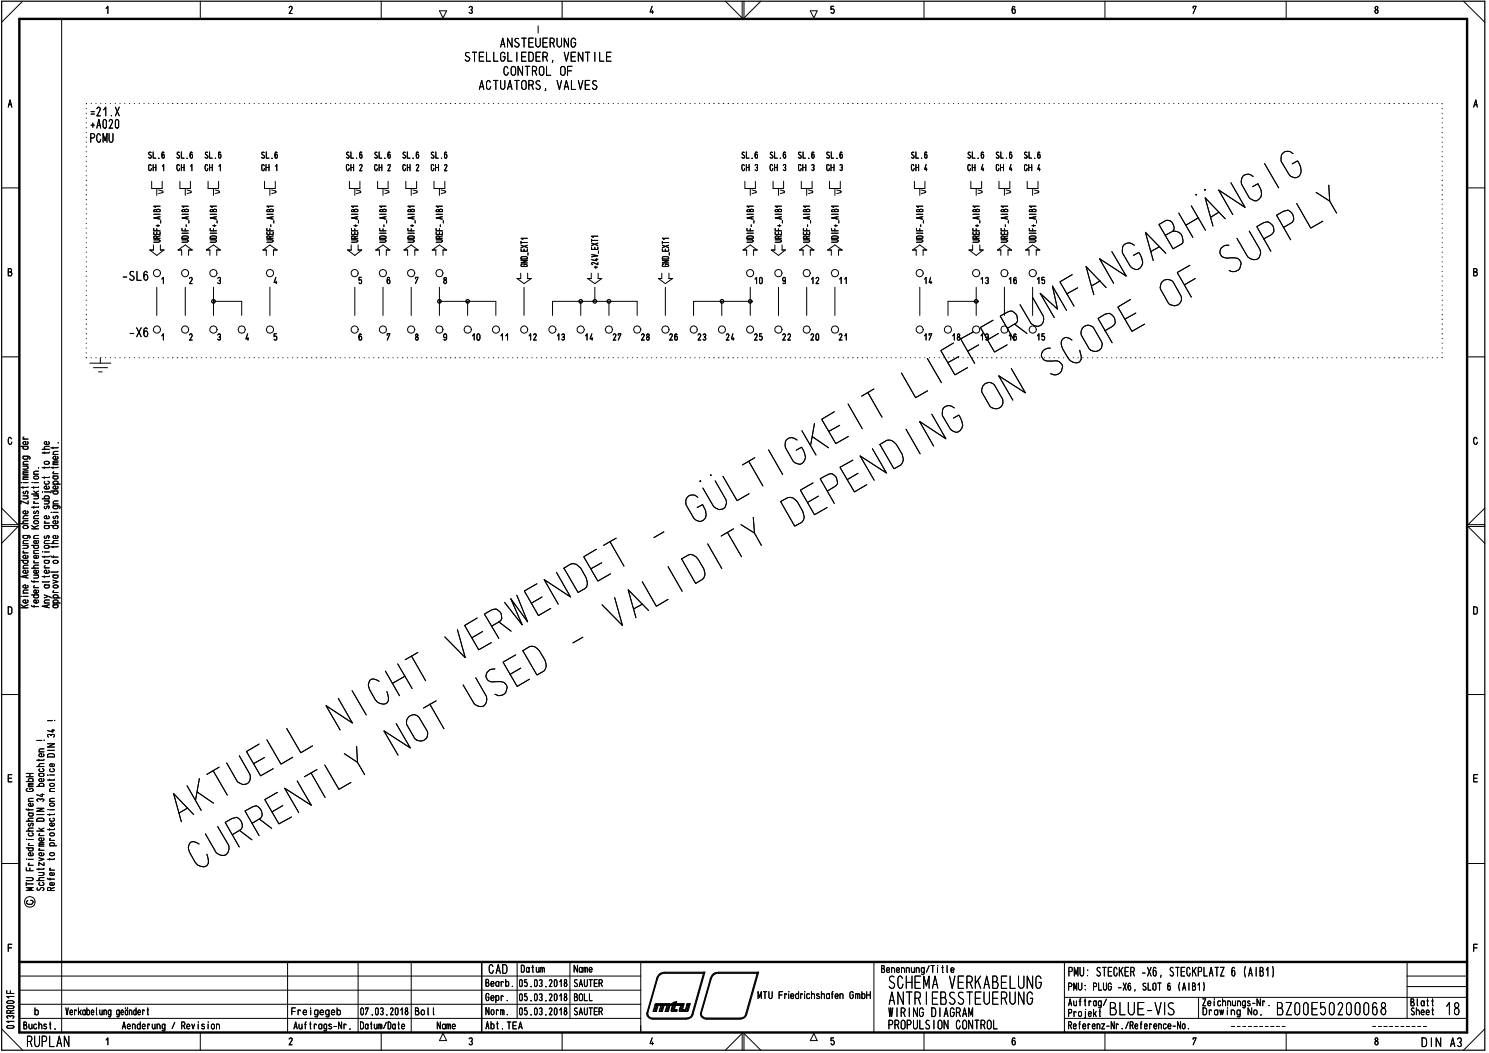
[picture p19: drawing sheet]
<svg xmlns="http://www.w3.org/2000/svg" width="420mm" height="297mm" viewBox="0 0 420 297" stroke-linecap="round" stroke-linejoin="round" font-family="sans-serif">
<defs><g id="words">
<text font-size="11.5" x="266.7" y="89.2">H</text>
<g font-size="6">
<text x="41.9" y="55.3">'-15 45 45'</text>
<text x="98.1" y="55.3">45 45 43 45'</text>
<text x="209.7" y="55.3">45 45 45 45'</text>
<text x="273.5" y="55.3">43' 45' 45'</text>
</g>
<g font-size="5.3">
<text x="289.7" y="65.3">0</text>
<text x="36.2" y="96.1">-x6°1</text>
<text x="250.6" y="279">SC-11d ViKA31LU\G</text>
<text x="250.7" y="283.5">A\ -H 13SST1U h\G</text>
<text x="312.9" y="286.4">3LU1-V</text>
<text x="360.2" y="286.4">3200 50200068</text>
</g>
<g font-size="4.6">
<text x="387.7" y="4">8</text>
<text x="7.6" y="295.4">RUPLAN</text>
</g>
<g font-size="3.9">
<text x="130.9" y="17.4">STELLGLIEDER, VENTILE</text>
<text x="141.1" y="13.5">ANSTEUERUNG</text>
<text x="141.9" y="21.4">CONTROL OF</text>
<text x="135.1" y="25.4">ACTUATORS, VALVES</text>
<text x="24.9" y="32.9">.21.X</text>
<text x="25.2" y="40.3">PCMU</text>
<text x="25.3" y="36.3">+A020</text>
<text x="146.9" y="71">m,</text>
<text x="34.3" y="80.2">-SL601</text>
<text x="50.7" y="80.2">02</text>
<text x="137.8" y="274.7">CAD</text>
<text x="301.3" y="275.5">PMU: STECKER -X6, STECKPLATZ 6 (A11311</text>
<text x="136.9" y="282.4">Gepr.</text>
<text x="250.7" y="286.9">WIRING DIAGRAM</text>
<text x="250.5" y="290.4">PROPULSION CONTROL</text>
<text x="387.5" y="294.9">8</text>
<text x="401" y="295.4">DIN A3//</text>
</g>
<g font-size="3.2">
<text x="81.4" y="4">2</text>
<text x="132.1" y="4">3</text>
<text x="183.3" y="4">4</text>
<text x="228.5" y="5">V'</text>
<text x="234.3" y="5">5</text>
<text x="285.2" y="4">6</text>
<text x="336.5" y="4">7</text>
<text x="2.2" y="30.4">A</text>
<text x="258.4" y="59.9">2&gt;,</text>
<text x="2.1" y="78">B</text>
<text x="415.6" y="78">B</text>
<text x="210.5" y="78.2">0</text>
<text x="212.6" y="80.2">10</text>
<text x="218.4" y="78.2">0</text>
<text x="220.7" y="80.2">9</text>
<text x="226.4" y="78.2">0</text>
<text x="228.6" y="80.2">12</text>
<text x="234.4" y="78.2">0</text>
<text x="236.5" y="80.2">11</text>
<text x="258.3" y="78.2">0</text>
<text x="260.5" y="80.2">14</text>
<text x="274.2" y="78.2">0</text>
<text x="276.4" y="80.2">13</text>
<text x="284.4" y="80.2">16</text>
<text x="290.2" y="78.2">0</text>
<text x="292.3" y="80.2">15</text>
<text x="2" y="173.4">D</text>
<text x="415.5" y="173.4">D</text>
<text x="2" y="220.7">E</text>
<text x="415.5" y="220.7">E</text>
<text x="415.5" y="268.6">F</text>
<text x="146.9" y="274.4">Datum</text>
<text x="161.9" y="274.4">Name</text>
<text x="248.6" y="274.5">Benennung/Title</text>
<text x="136.9" y="278.4">Bearb.</text>
<text x="146.4" y="278.5">05.03.2018</text>
<text x="161.9" y="278.5">SAUTER</text>
<text x="213.7" y="281.9">MTU Friedrichshafen GmbH</text>
<text x="301.4" y="279.5">PMU: PLUG -X6, SLOT 6 (AIB1)</text>
<text x="9.7" y="286.4">b</text>
<text x="18.4" y="286.4">Verkabelung geändert</text>
<text x="82.2" y="286.4">Freigegeb</text>
<text x="101.6" y="286.4">07.03.2018</text>
<text x="117" y="286.4">Bol l</text>
<text x="137" y="286.4">Norm.</text>
<text x="146.4" y="282.4">05.03.2018</text>
<text x="146.4" y="286.4">05.03.2018</text>
<text x="161.9" y="286.4">SAUTER</text>
<text x="161.9" y="282.4">BOLL</text>
<text x="339.2" y="283.9">Zeichnungs-Nr.</text>
<text x="339.3" y="286.4">Drawing Ne.</text>
<text x="6.5" y="290.4">Buchst.</text>
<text x="34.3" y="290.4">Aenderung / Revision</text>
<text x="82.8" y="290.4">Auf trags-Nr.</text>
<text x="123.2" y="290.4">Name</text>
<text x="136.9" y="290.4">Abt. TEA</text>
<text x="301.4" y="290.4">Referenz-Nr./Reference-No.</text>
<text x="81.4" y="294.9">2</text>
<text x="132.1" y="294.9">3</text>
<text x="183.3" y="294.9">4</text>
<text x="234.3" y="294.9">5</text>
<text x="285.4" y="294.9">6</text>
<text x="336.5" y="294.9">7</text>
</g>
<g font-size="2.8">
<text x="41.7" y="44.8">SL.6</text>
<text x="49.6" y="44.8">SL.6</text>
<text x="57.6" y="44.8">SL.6</text>
<text x="73.6" y="44.8">SL.6</text>
<text x="97.5" y="44.8">SL.6</text>
<text x="105.4" y="44.8">SL.6</text>
<text x="113.4" y="44.8">SL.6</text>
<text x="121.4" y="44.8">SL.6</text>
<text x="209" y="44.8">SL.6</text>
<text x="217" y="44.8">SL.6</text>
<text x="225" y="44.8">SL.6</text>
<text x="233" y="44.8">SL.6</text>
<text x="256.9" y="44.8">SL.6</text>
<text x="272.8" y="44.8">SL.6</text>
<text x="280.8" y="44.8">SL.6</text>
<text x="288.8" y="44.8">SL.6</text>
<text x="41.7" y="48.3">GH 1</text>
<text x="49.7" y="48.3">OH 1</text>
<text x="57.7" y="48.3">OH 1</text>
<text x="73.7" y="48.3">GH 1</text>
<text x="97.5" y="48.3">OH 2</text>
<text x="105.5" y="48.3">OH 2</text>
<text x="113.5" y="48.3">OH 2</text>
<text x="121.5" y="48.3">GH 2</text>
<text x="209.1" y="48.3">OH 3</text>
<text x="217.1" y="48.3">OH 3</text>
<text x="225.1" y="48.3">GH 3</text>
<text x="233.1" y="48.3">GH 3</text>
<text x="257" y="48.3">OH 4</text>
<text x="272.9" y="48.3">OH 4</text>
<text x="280.9" y="48.3">GH 4</text>
<text x="288.9" y="48.3">GH 4</text>
<text x="61.1" y="80.2">3</text>
<text x="77" y="80.2">4</text>
<text x="100.9" y="80.2">5</text>
<text x="108.8" y="80.2">6</text>
<text x="116.9" y="80.2">7</text>
<text x="59" y="94.1">0</text>
<text x="67" y="94.1">0</text>
<text x="61.2" y="96.1">3</text>
<text x="69.2" y="96.1">4</text>
<text x="76.9" y="96.1">5</text>
<text x="100.9" y="96.1">8</text>
<text x="108.9" y="96.1">7</text>
<text x="116.8" y="96.1">8</text>
<text x="124.7" y="96.1">9</text>
<text x="132.9" y="96.1">13</text>
<text x="141" y="96.1">11</text>
<text x="148.9" y="96.1">12</text>
<text x="156.9" y="96.1">13</text>
<text x="164.9" y="96.1">14</text>
<text x="172.7" y="96.1">27</text>
<text x="180.7" y="96.1">28</text>
<text x="188.6" y="96.1">26</text>
<text x="196.7" y="96.1">23</text>
<text x="204.6" y="96.1">24</text>
<text x="212.6" y="96.1">25</text>
<text x="220.5" y="96.1">22</text>
<text x="228.5" y="96.1">20</text>
<text x="236.5" y="96.1">21</text>
<text x="260.5" y="96.1">17</text>
<text x="301.2" y="286.9">Projekt</text>
<text x="301.4" y="283.8">Auftrag/</text>
<text x="397.9" y="283.9">Blatt</text>
<text x="397.9" y="286.4">Sheet</text>
<text x="101.5" y="290.4">Datum/Date</text>
</g>
<g font-size="2.4">
<text x="7.8" y="230.8">o</text>
<text x="13" y="229">•—</text>
</g>
<text font-size="2.1" x="7.2" y="235.9">•c~ c</text>
<g font-size="1.5">
<text x="274.3" y="67.4">CC</text>
<text x="282.3" y="67.4">CC</text>
<text x="10.8" y="213.7">CU d</text>
<text x="9.9" y="222">.C7 0</text>
<text x="10.1" y="216.4">22 0</text>
<text x="13.2" y="220.6">-1-•</text>
<text x="13.8" y="217.8">C&gt;</text>
<text x="7.8" y="227.6">CU</text>
<text x="10.1" y="226.2">r&gt;</text>
<text x="7.8" y="233.2">(17</text>
<text x="10.2" y="230.8">dQ</text>
<text x="10.8" y="237.6">C&gt;</text>
<text x="7.1" y="245.4">LL</text>
<text x="7.2" y="241.6">•0</text>
<text x="10.7" y="241.6">00</text>
<text x="7.1" y="249.9">1-•</text>
<text x="10.2" y="251.4">CIUCC</text>
<text x="10.7" y="247.1">=0</text>
<text x="10.7" y="249.9">00</text>
<text x="2.1" y="268.6">F</text>
<text x="1.6" y="280.4">11-</text>
</g>
</g></defs>
<g fill="none" stroke="#000" stroke-width=".28">
<path d="M6.4 .3l-5.9 6M17.4 5.3v286M29.9 2.4l.5-.6v2M56.5 .3v5M107.6 .3v5M124 3h2l-1 2.1zM158.6 .3v5M204.7 .3l4.7 4.8v-4.8M209.9 .3v4.8l4.8-4.8M260.7 .3v5M311.8 .3v5M362.9 .3v5"/>
<path d="M413 .3l6 6M415.8 30.2l.6-2 .5 2M416 29.5h.8M.5 53h5M414 53h5M44.2 81v8M52.3 81v8M60.2 81v8M60.2 85h8v4M76.2 81v8M100.1 81v8M108.1 81v8"/>
<path d="M116 81v8M124 85h15.9v4M124 81v8M132 85v4M147.9 81v8M155.9 89v-4h23.9v4M163.9 85v4M167.9 81v4M171.8 85v4M187.7 81v8M203.7 85v4M211.7 85h-16v4"/>
<path d="M211.7 81v8M219.7 81v8M227.6 81v8M235.6 81v8M259.5 81v8M283.4 81v8M291.4 81v8M.5 100.7h5M414 100.7h5M3.3 123.8a.48 .48 0 0 0-.6-.4 .48 .48 0 0 0-.4 .6v.7l.4 .6h.4l.2-.6M416.8 123.8a.48 .48 0 0 0-.6-.4 .48 .48 0 0 0-.4 .6v.7l.4 .6h.4l.3-.6M.5 148.5h4.6l-4.6 4.7"/>
<path d="M.5 143.3l4.6 4.7h-4.6M419 148.5h-4.8l4.8 4.7M419 143.3l-4.8 4.7h4.8M.5 195.9h5M414 195.9h5M.5 243.6h5M7.4 247.6h1.5l.5 .2-.1 .4-.4 .2h-1.5M8 242.4h1.4M8.3 243.5l-.3 .4 .3 .2M9.4 250.4h-2l1.6 .4-1.6 .4h2M414 243.6h5M3.3 266.4h-1v2"/>
<path d="M5.5 275.3h175.3M5.5 279.3h175.3M81.2 271.4v19.9M101 271.4v19.9M116 271.4v19.9M145.9 271.4v15.9M160.8 271.4v15.9M180.8 271.4v19.9M246.6 271.4v19.9M300.4 271.4v19.8M397 271.4v15.9M397 278.3h17"/>
<path d="M397 275.3h17M.5 290.2l5.9 6M1.9 282.6l.4-.3h1.2l.4 .5-.3 .2h-1.4zM2 283.9l.2-.2h1.4l.3 .4-.3 .4h-1.4l-.3-.4zM2.1 289.4l1.5-.1a.38 .38 0 0 1 .3 .4 .38 .38 0 0 1-.4 .4l-1.4-.1-.2-.3zM2.2 287.3l-.3-.4a.55 .55 0 0 1 .5-.4 .55 .55 0 0 1 .5 .4 .48 .48 0 0 1 .6-.4 .48 .48 0 0 1 .4 .5l-.3 .3M2.9 285.8v-.6a.55 .55 0 0 0-.5-.2 .55 .55 0 0 0-.5 .4v.4h2M3.9 288.1h-2l.6 .4M3.9 281.1h-2l.6 .4M3.9 285l-1 .3M5.5 287.3h175.3M5.5 283.3h175.3"/>
<path d="M29.9 293.4l.5-.6v1.9M56.5 291.3v4.9M107.6 291.3v4.9M125 291.5l1 2h-2zM158.6 291.3v4.9M204.7 296.2l4.7-4.7v4.7M209.9 296.2v-4.7l4.8 4.7M229.7 291.5l.9 2h-2zM260.7 291.3v4.9M300.4 287.3h113.6M300.4 281.3h113.6M311.8 291.3v4.9"/>
<path d="M338.2 281.3v6M362.9 291.3v4.9M419 290.2l-6 6"/>
<circle cx="8.4" cy="254.4" r="1.49"/>
</g>
<path d="M.5 .3h418.5v295.9h-418.5z" fill="none" stroke="#000" stroke-width=".34"/>
<path d="M5.5 5.3h408.5v286h-408.5zM5.5 271.4h408.5" fill="none" stroke="#000" stroke-width=".68"/>
<path d="M135.9 271.4v19.9" fill="none" stroke="#000" stroke-width=".42"/>
<path d="M7.4 239.2h2M8 238.5h1.4M8 236.8h1.4M8.3 237.9l-.3 .4 .3 .2M8.3 239.2l-.3 .2 .3 .6h.8l.3-.2v-.4l-.3-.2M7.6 242.4h.1" fill="none" stroke="#000" stroke-width=".28"/>
<g fill="none" stroke="#000" stroke-width=".28">
<path d="M7.4 219.1h2M7.4 218.2h2M8.4 218.2v.9M7.4 228.2l.1 .2h1.9M7.4 220.5h2M7.6 236.8h.1M7.8 222.4l-.4 .4v.2l.4 .3 1.6-.2-.2-.6-.8-.1v.4M8 226.1h1.4M8 221.9h1.4M8.1 228.2v.5M8.3 220.5l-.3-.4 .3-.5 1.1 .2v.4l-.3 .3M9.4 233.6l-1.3 .1-.1 .5 .4 .2"/>
<path d="M9.4 225.2h-1l-.4 .3 .3 .6M9.4 221.4h-1.1l-.3 .2 .3 .3M9.4 221l-1.3 .1-.1 .1 .3 .2M7.4 247.6h1.5l.5 .2-.1 .4-.4 .2h-1.5M8 242.4h1.4M8.3 243.5l-.3 .4 .3 .2M9.4 250.4h-2l1.6 .4-1.6 .4h2"/>
</g>
<path d="M7.4 239.2h2M8 238.5h1.4M8 236.8h1.4M8.3 237.9l-.3 .4 .3 .2M8.3 239.2l-.3 .2 .3 .6h.8l.3-.2v-.4l-.3-.2M7.6 242.4h.1" fill="none" stroke="#000" stroke-width=".28"/>
<g fill="none" stroke="#000" stroke-width=".28">
<path d="M7.4 219.1h2M7.4 218.2h2M8.4 218.2v.9M10.4 208.9h1.4M11 218.2h1.1l.3 .6-.3 .2h-.8l-.3-.2 .3-.6M11 214.2v.4M11 212.1h1.4M12 216.8l.4 .4-.3 .5h-.8l-.3-.4 .2-.4M12.1 219.7h.2l.1 .4-.4 .4-1-.2v-.5l.7-.2v.9M12.4 214.2l-.1 .3h-1.9M12.4 211.2l-1.2 .1-.2 .2 .2 .6M12.4 218.2l-.2 .1"/>
<path d="M7.4 228.2l.1 .2h1.9M7.4 220.5h2M7.6 236.8h.1M7.8 222.4l-.4 .4v.2l.4 .3 1.6-.2-.2-.6-.8-.1v.4M8 226.1h1.4M8 221.9h1.4M8.1 228.2v.5M8.3 220.5l-.3-.4 .3-.5 1.1 .2v.4l-.3 .3M9.4 233.6l-1.3 .1-.1 .5 .4 .2M9.4 225.2h-1l-.4 .3 .3 .6M9.4 221.4h-1.1l-.3 .2 .3 .3M9.4 221l-1.3 .1-.1 .1 .3 .2"/>
<path d="M10.4 228h2l-2 .9h2M10.5 231.1l.3-.3h1.2l.4 .3v.5h-2zM11 239.9h1.4M11 238.7h1.4M11 233.6l1 .8M11.2 239.4l-.2 .2 .3 .3M11.6 224.1h.8M12 223.9v.8l-1.6-.5M12.4 238.2h-1.2l-.2 .2 .2 .3M12.4 237.7h-1.2l-.2 .3 .4 .2M12.4 233.6l-.8 .4M11 242l1.4 .4-1.4 .4"/>
<path d="M11 244.9v.5M12.4 247.6h-1.3l-.1 .5 .4 .3M12.4 244.9l-.1 .3h-1.9M12.4 243.3v.9l-1.4-.9v.9"/>
</g>
<g fill="none" stroke="#000" stroke-width=".28">
<path d="M10.4 208.9h1.4M11 218.2h1.1l.3 .6-.3 .2h-.8l-.3-.2 .3-.6M11 214.2v.4M11 212.1h1.4M12 216.8l.4 .4-.3 .5h-.8l-.3-.4 .2-.4M12.1 219.7h.2l.1 .4-.4 .4-1-.2v-.5l.7-.2v.9M12.5 208.9h.1M12.4 214.2l-.1 .3h-1.9M12.4 211.2l-1.2 .1-.2 .2 .2 .6M12.4 218.2l-.2 .1M10.4 228h2l-2 .9h2M10.5 231.1l.3-.3h1.2l.4 .3v.5h-2z"/>
<path d="M11 239.9h1.4M11 238.7h1.4M11 233.6l1 .8M11.2 239.4l-.2 .2 .3 .3M11.6 224.1h.8M12 223.9v.8l-1.6-.5M12.4 238.2h-1.2l-.2 .2 .2 .3M12.4 237.7h-1.2l-.2 .3 .4 .2M12.4 233.6l-.8 .4M11 242l1.4 .4-1.4 .4M11 244.9v.5M12.4 247.6h-1.3l-.1 .5 .4 .3"/>
<path d="M12.4 244.9l-.1 .3h-1.9M12.4 243.3v.9l-1.4-.9v.9"/>
</g>
<g fill="none" stroke="#000" stroke-width=".28">
<path d="M12.5 208.9h.1M13.4 212.9l.6-.3 1 .1 .4 .3v.5h-2zM13.4 209.8h2l-2 .9h2M13.4 211.7h2M13.4 203.3h1.4M13.5 218.6h.1M13.7 207.9l-.3-.3 .2-.4h.5l.3 .3 .3-.3 .6 .1 .1 .3-.3 .3M14 218.6h1.4M14.6 206h.8M14.9 205.7v.8l-1.5-.4M15.1 215.5l.3 .2-.3 .5h-.8l-.3-.5 .4-.3h.3v.8M14 229.6v.4"/>
<path d="M14 233.8v.4M14 238.6h2M14 237.1h1.4M14 226.1h1.4M14 223.3h1.4M14.1 235.1l.3-.2 .8 .1 .2 .5-.5 .3h-.5l-.4-.3zM14.1 226.7l.3-.1 .8 .1 .2 .5-.5 .2h-.5l-.4-.2zM14.1 221.1l.3-.1 .8 .1 .2 .5-.5 .2h-.5l-.4-.2zM14.3 236.6h-.3l.3 .5M14.4 238.6l-.4-.3 .4-.6 .9 .2 .1 .4-.5 .3M14.9 230.8l.5 .3-.4 .5h-.7l-.3-.2 .2-.5M15.1 232.2l.3 .3-.3 .5h-.8l-.3-.3 .1-.4 .6-.1v.8"/>
<path d="M15.4 233.8l-.1 .2h-1.9M15.4 229.6v.2h-2M15.4 225.2l-1.3 .2-.1 .3 .3 .4M15.4 222.4l-1.3 .2-.1 .3 .3 .4M13.4 247.7l.1 .3h1.9M14 245.4h1.4M14 242.1v.5M14.1 240.7l.3-.2 .8 .1 .2 .5-.5 .3h-.5l-.4-.3zM14.1 247.7v.5M14.3 244.9l-.3 .1 .3 .4M15.1 249l.3 .4-.5 .4-.8-.2v-.5l.6-.2v.9M15.1 246.2l.3 .4-.5 .4-.8-.2v-.5l.6-.2v.9"/>
<path d="M15.4 242.1l-.1 .3h-1.9"/>
</g>
<g fill="none" stroke="#000" stroke-width=".28">
<path d="M13.4 212.9l.6-.3 1 .1 .4 .3v.5h-2zM13.4 209.8h2l-2 .9h2M13.4 211.7h2M13.4 203.3h1.4M13.5 218.6h.1M13.7 207.9l-.3-.3 .2-.4h.5l.3 .3 .3-.3 .6 .1 .1 .3-.3 .3M14 218.6h1.4M14.6 206h.8M14.9 205.7v.8l-1.5-.4M15.1 215.5l.3 .2-.3 .5h-.8l-.3-.5 .4-.3h.3v.8M15.5 203.3h.1M14 229.6v.4"/>
<path d="M14 233.8v.4M14 238.6h2M14 237.1h1.4M14 226.1h1.4M14 223.3h1.4M14.1 235.1l.3-.2 .8 .1 .2 .5-.5 .3h-.5l-.4-.3zM14.1 226.7l.3-.1 .8 .1 .2 .5-.5 .2h-.5l-.4-.2zM14.1 221.1l.3-.1 .8 .1 .2 .5-.5 .2h-.5l-.4-.2zM14.3 236.6h-.3l.3 .5M14.4 238.6l-.4-.3 .4-.6 .9 .2 .1 .4-.5 .3M14.9 230.8l.5 .3-.4 .5h-.7l-.3-.2 .2-.5M15.1 232.2l.3 .3-.3 .5h-.8l-.3-.3 .1-.4 .6-.1v.8"/>
<path d="M15.4 233.8l-.1 .2h-1.9M15.4 229.6v.2h-2M15.4 225.2l-1.3 .2-.1 .3 .3 .4M15.4 222.4l-1.3 .2-.1 .3 .3 .4M13.4 247.7l.1 .3h1.9M14 245.4h1.4M14 242.1v.5M14.1 240.7l.3-.2 .8 .1 .2 .5-.5 .3h-.5l-.4-.3zM14.1 247.7v.5M14.3 244.9l-.3 .1 .3 .4M15.1 249l.3 .4-.5 .4-.8-.2v-.5l.6-.2v.9M15.1 246.2l.3 .4-.5 .4-.8-.2v-.5l.6-.2v.9"/>
<path d="M15.4 242.1l-.1 .3h-1.9"/>
</g>
<g fill="none" stroke="#000" stroke-width=".28">
<path d="M12.5 158.1h1.1l.3 .5-.3 .3h-.8l-.3-.3 .3-.5M12.5 156.9v.4M12.5 155.7h1.4M12.7 159.6l-.2 .3 .3 .3M13.9 156.9l-.1 .2h-1.9M13.9 158.1l-.2 .1M12.5 167.8l1.9 .9M12.5 165h1.1l.3 .4-.1 .3-.2 .2-.9-.1-.2-.4 .3-.4M12.5 170.1h1.4M12.5 162.5v.4M12.5 160.2h1.4M13.2 170.8v.6"/>
<path d="M13.7 160.9l.2 .5-.4 .3-.9-.2-.1-.4 .2-.2h.5v.8M13.7 168.2l-1.2 .5M13.9 170.6l-2 .4 2 .4M13.9 169.2h-1.2l-.2 .5 .2 .4M13.9 164l-.1 .2h-1.9M13.9 162.5l-.1 .1h-1.9M13.9 165l-.2 .1M15.5 203.3h.1M8.7 253.9a.6 .6 0 0 1 .7 .6 .6 .6 0 0 1-.6 .6h-.8l-.4-.3-.1-.5 .3-.3"/>
</g>
<g fill="none" stroke="#000" stroke-width=".28">
<path d="M11.9 126.7h2M12 138.8h.1M12.5 138.8h1.5l.4 .2M12.5 130.4l.4-.3h.6a.42 .42 0 0 1 .4 .5 .42 .42 0 0 1-.4 .4l-.8-.1zM12.5 127.5v.4M12.5 131.7v.5M12.5 134.5v.5M13.5 135.7l.4 .4-.3 .5-.9-.1-.2-.3 .2-.4M13.7 137.2l.2 .2-.2 .5h-1l-.2-.5 .7-.3v.8M13.7 124.6l.2 .3-.1 .3-.9 .2a.45 .45 0 0 1-.4-.6 .45 .45 0 0 1 .7-.3v.9M13.9 134.5l-.1 .2h-1.9M13.9 131.7l-.1 .2h-1.9"/>
<path d="M13.9 127.5l-.1 .3h-1.9M13.9 125.9l-1.3 .2v.6h.3M11.9 140.7h2M12.1 155.7h.1M12.5 148.3h1.1l.3 .3-.1 .3-.2 .2-.9-.1-.2-.4 .3-.3M12.5 158.1h1.1l.3 .5-.3 .3h-.8l-.3-.3 .3-.5M12.5 153.3h1.4M12.5 147.6h1.4M12.5 141.3h1.4M12.5 156.9v.4M12.5 155.7h1.4M12.6 154l.9-.2a.42 .42 0 0 1 .4 .5 .42 .42 0 0 1-.4 .4l-.8-.1-.2-.2z"/>
<path d="M12.7 151.2l-.2 .4a.51 .51 0 0 0 .6 .1 .51 .51 0 0 0 .2-.6 .42 .42 0 0 1 .6 .2 .42 .42 0 0 1-.2 .6M12.7 142.8l-.2 .5a.51 .51 0 0 0 .6 0 .51 .51 0 0 0 .2-.6l.5 .1 .1 .3-.2 .4M12.7 147.1l-.2 .2 .3 .3M12.7 159.6l-.2 .3 .3 .3M12.8 140.7l-.3-.3 .3-.5h.8l.3 .3-.3 .5M13.5 141.3a.42 .42 0 0 1 .4 .4 .42 .42 0 0 1-.4 .5h-1M13.7 145.5l.2 .3-.2 .5h-1l-.2-.5 .7-.3v.8M13.9 152.5h-1.2l-.2 .4 .2 .4M13.9 156.9l-.1 .2h-1.9M13.9 148.3h-.2M13.9 158.1l-.2 .1M12.5 167.8l1.9 .9"/>
<path d="M12.5 165h1.1l.3 .4-.1 .3-.2 .2-.9-.1-.2-.4 .3-.4M12.5 162.5v.4M12.5 170.1h1.4M12.5 160.2h1.4M13.2 170.8v.6M13.7 160.9l.2 .5-.4 .3-.9-.2-.1-.4 .2-.2h.5v.8M13.7 168.2l-1.2 .5M13.9 170.6l-2 .4 2 .4M13.9 169.2h-1.2l-.2 .5 .2 .4M13.9 164l-.1 .2h-1.9M13.9 162.5l-.1 .1h-1.9M13.9 165l-.2 .1"/>
</g>
<g fill="none" stroke="#000" stroke-width=".28">
<path d="M5.9 125.9h2M6 136.1h.1M6.5 128.7l1.8 .1 .2 .3-.2 .4M6.5 139.9h1.4M6.5 137.3v.5M6.5 136.1h1.4M6.5 135.2h1.4M6.5 133.9h1.4M6.5 131.5h1.4M6.5 131h1.4M6.5 123.9h1.4M6.7 138.6l-.2 .3 .1 .4h.4a.6 .6 0 0 1 .8-.6l.1 .2-.2 .5"/>
<path d="M6.7 123.3l-.2 .2 .3 .4M6.8 128.7l-.3 .3 .3 .5h.8l.3-.2-.3-.6M6.8 125.9l-.3 .3 .3 .5h.8l.3-.2-.3-.6M7.5 139.9l.4 .3-.1 .3-1.3 .2M7.5 131.5l.4 .3-.1 .4-1.3 .1M7.7 124.6h.1l.1 .5-.4 .3-.9-.2v-.5l.6-.2v.9M7.9 137.3l-.1 .2h-1.9M7.9 134.7h-1.2l-.2 .3 .2 .2M7.9 134.3h-1.2l-.2 .2 .4 .2M7.9 133.3h-1.2l-.2 .3 .2 .3M7.9 132.8l-1.3 .1v.4h.3M7.9 130.1l-1.3 .2 .1 .7"/>
<path d="M8.9 139.4h2M9.5 139.9h1.4M9.5 136.1h1.4M9.5 137.3v.5M9.5 138.5l1 .9M10.5 139.9l.4 .3-.2 .4-1.2 .1M10.9 137.3v.2h-2M10.9 138.5l-.9 .4M11.9 126.7h2M12 138.8h.1M12.5 138.8h1.5l.4 .2M12.5 130.4l.4-.3h.6a.42 .42 0 0 1 .4 .5 .42 .42 0 0 1-.4 .4l-.8-.1z"/>
<path d="M12.5 127.5v.4M12.5 131.7v.5M12.5 134.5v.5M13.5 135.7l.4 .4-.3 .5-.9-.1-.2-.3 .2-.4M13.7 137.2l.2 .2-.2 .5h-1l-.2-.5 .7-.3v.8M13.7 124.6l.2 .3-.1 .3-.9 .2a.45 .45 0 0 1-.4-.6 .45 .45 0 0 1 .7-.3v.9M13.9 134.5l-.1 .2h-1.9M13.9 131.7l-.1 .2h-1.9M13.9 127.5l-.1 .3h-1.9M13.9 125.9l-1.3 .2v.6h.3M5.9 158.1h2M5.9 147.7h2"/>
<path d="M6.5 151l1.8 .1 .2 .4-.2 .3M6.5 153.3h1.4M6.5 156h1.4M6.5 153.8h1.4M6.5 146.3h1.4M6.6 148.4l.9-.1 .3 .1 .1 .4-.4 .3h-.6l-.3-.2zM6.7 155.4l-.2 .3 .3 .3M6.8 158.1l-.3 .2 .3 .6 .9-.1 .2-.5-.3-.2M6.8 151l-.3 .4 .3 .5 1-.2 .1-.3-.3-.4M7.5 153.8l.3 .2v.5l-1.3 .2M7.7 156.7l.2 .3-.2 .5h-1l-.2-.4 .1-.3 .6-.2v.9M7.7 144.2h.1l.1 .4-.4 .3-.9-.1-.1-.4 .7-.3v.8"/>
<path d="M7.9 159.4l-1.3 .2 .1 .7M7.9 152.5l-1.3 .1 .1 .7M7.9 146.9l-1.3 .1-.1 .4 .4 .3M7.9 145.5l-1.3 .1 .1 .7M7.9 141.3v.9l-2-.9v.9M8.9 153.8h2M8.9 149.2h2M8.9 148.3l1.2 .9M9.5 147.2l.4-.3h.6l.4 .3v.2l-.2 .3h-.8zM9.5 146.3h1.4M9.5 158.7h1.4M9.5 156.1h1.4"/>
<path d="M9.5 151.9h1.4M9.5 142.9v.4M9.5 142h1.4M9.7 158.2l-.2 .4 .3 .1M9.7 144.2l-.2 .5 .4 .2a.6 .6 0 0 1 .9-.6l-.1 .6M9.7 141.5l-.2 .3 .3 .2M9.8 153.8l-.3 .2v.5l.3 .2 1-.2 .1-.3-.4-.4M10.6 156.7l.3 .3-.3 .5h-.9l-.1-.7 .6-.2v.9M10.6 152.5l.3 .5-.4 .3-.8-.1-.2-.5 .2-.2h.5v.8M10.9 159.4l-1.3 .2-.1 .5 .4 .2M10.9 155.3l-1.3 .1 .1 .7M10.9 151l-1.3 .2 .1 .7"/>
<path d="M10.9 145.5l-1.3 .1 .1 .7M10.9 142.9v.2h-2M10.9 148.3l-1.3 .5M11.9 140.7h2M12.1 155.7h.1M12.5 148.3h1.1l.3 .3-.1 .3-.2 .2-.9-.1-.2-.4 .3-.3M12.5 153.3h1.4M12.5 147.6h1.4M12.5 141.3h1.4M12.6 154l.9-.2a.42 .42 0 0 1 .4 .5 .42 .42 0 0 1-.4 .4l-.8-.1-.2-.2zM12.7 151.2l-.2 .4a.51 .51 0 0 0 .6 .1 .51 .51 0 0 0 .2-.6 .42 .42 0 0 1 .6 .2 .42 .42 0 0 1-.2 .6M12.7 142.8l-.2 .5a.51 .51 0 0 0 .6 0 .51 .51 0 0 0 .2-.6l.5 .1 .1 .3-.2 .4"/>
<path d="M12.7 147.1l-.2 .2 .3 .3M12.8 140.7l-.3-.3 .3-.5h.8l.3 .3-.3 .5M13.5 141.3a.42 .42 0 0 1 .4 .4 .42 .42 0 0 1-.4 .5h-1M13.7 145.5l.2 .3-.2 .5h-1l-.2-.5 .7-.3v.8M13.9 152.5h-1.2l-.2 .4 .2 .4M13.9 148.3h-.2M5.9 171.4h2M5.9 170.6l1.3 .8M6 168.2h.1M6.5 168.2h1.4M6.5 167.3h1.4M6.5 160.3h1.4"/>
<path d="M7.3 162.4v.6M7.7 169.2l.2 .6-.4 .3-.9-.2-.1-.4 .2-.3h.5v.9M7.7 165.1l.2 .4-.4 .4-.9-.2v-.5l.6-.2v.9M7.7 160.9l.2 .5-.4 .3-.9-.2-.1-.4 .2-.2h.5v.8M7.9 166.5h-1.3l.1 .8M7.9 162.2l-2 .4 2 .5M7.9 170.6l-1.3 .5M8.9 170.8l.2 .3h1.8M8.9 163.8l.1 .3h1.9M8.9 160.3h2M8.9 167.8h2M9.5 165.8h1.4"/>
<path d="M9.5 162.2h1.4M9.6 163.8v.5M9.6 170.8v.5M9.7 165.2l-.2 .4 .3 .2M9.8 167.8l-.3 .2v.5l.3 .2 1-.2 .1-.4-.4-.3M10.5 162.2l.4 .4-.2 .4-1.2 .1M10.6 169.2l.3 .6-.4 .3-.8-.1-.2-.5 .2-.3h.5v.9M10.6 166.5l.3 .5-.4 .3-.8-.1-.2-.5 .2-.2h.5v.8M10.6 160.9l.3 .5-.4 .3-.8-.1-.2-.5 .2-.2h.5v.8"/>
</g>
<g fill="none" stroke="#000" stroke-width=".28">
<path d="M8.9 139.4h2M9.1 136.1h.1M9.5 133.8h1.4M9.5 137.3v.5M9.5 139.9h1.4M9.5 138.5l1 .9M9.5 136.1h1.4M9.7 134.4h1l.2 .5-.4 .2h-.6l-.4-.2zM10.5 139.9l.4 .3-.2 .4-1.2 .1M10.9 132.9l-1.3 .2 .1 .7M10.9 132h.1M10.9 137.3v.2h-2"/>
<path d="M10.9 138.5l-.9 .4M8.9 153.8h2M8.9 149.2h2M8.9 148.3l1.2 .9M9.5 147.2l.4-.3h.6l.4 .3v.2l-.2 .3h-.8zM9.5 158.7h1.4M9.5 156.1h1.4M9.5 151.9h1.4M9.5 146.3h1.4M9.5 142.9v.4M9.5 142h1.4M9.7 158.2l-.2 .4 .3 .1"/>
<path d="M9.7 144.2l-.2 .5 .4 .2a.6 .6 0 0 1 .9-.6l-.1 .6M9.7 141.5l-.2 .3 .3 .2M9.8 153.8l-.3 .2v.5l.3 .2 1-.2 .1-.3-.4-.4M10.6 156.7l.3 .3-.3 .5h-.9l-.1-.7 .6-.2v.9M10.6 152.5l.3 .5-.4 .3-.8-.1-.2-.5 .2-.2h.5v.8M10.9 159.4l-1.3 .2-.1 .5 .4 .2M10.9 155.3l-1.3 .1 .1 .7M10.9 151l-1.3 .2 .1 .7M10.9 145.5l-1.3 .1 .1 .7M10.9 142.9v.2h-2M10.9 148.3l-1.3 .5M8.9 170.8l.2 .3h1.8"/>
<path d="M8.9 163.8l.1 .3h1.9M8.9 167.8h2M8.9 160.3h2M9.5 165.8h1.4M9.5 162.2h1.4M9.6 163.8v.5M9.6 170.8v.5M9.7 165.2l-.2 .4 .3 .2M9.8 167.8l-.3 .2v.5l.3 .2 1-.2 .1-.4-.4-.3M10.5 162.2l.4 .4-.2 .4-1.2 .1M10.6 169.2l.3 .6-.4 .3-.8-.1-.2-.5 .2-.3h.5v.9M10.6 166.5l.3 .5-.4 .3-.8-.1-.2-.5 .2-.2h.5v.8"/>
<path d="M10.6 160.9l.3 .5-.4 .3-.8-.1-.2-.5 .2-.2h.5v.8"/>
</g>
<g fill="none" stroke="#000" stroke-width=".28">
<path d="M9.1 136.1h.1M9.5 133.8h1.4M9.7 134.4h1l.2 .5-.4 .2h-.6l-.4-.2zM10.9 132.9l-1.3 .2 .1 .7M10.9 132h.1M14.4 138.5h2M14.9 134.3h1.1l.4 .6-.4 .2h-.7l-.4-.2 .4-.6M14.9 126.2v.4M14.9 131.7v.5M14.9 136.6h2.1M14.9 133.6h1.5M14.9 131.1h1.5"/>
<path d="M14.9 128.2h1.5M15.2 133.1l-.3 .2 .4 .3M15.3 138.5l-.4 .4 .4 .5 .9-.1 .2-.4-.4-.4M15.4 136.6a.42 .42 0 0 1-.5-.5 .42 .42 0 0 1 .5-.4h.6l.4 .3v.3l-.4 .3M16.1 137.2l.3 .2-.3 .5h-.9l-.3-.5 .8-.3v.8M16.1 128.8l.3 .2-.3 .5h-.9l-.3-.5 .8-.3v.8M16.4 131.7l-.1 .2h-1.9M16.4 130.6h-1.2l-.3 .2 .3 .3M16.4 130h-1l-.5 .3 .5 .3M16.4 127.3l-1.3 .2 .1 .7M16.4 126.2l-.1 .1h-1.9M16.4 134.3l-.2 .1"/>
<path d="M14.4 156.8l.2 .3h1.8M14.4 153.3h2M14.4 148.3h2M14.4 144.5h.1M14.9 142.7h1.8l.3 .4-.2 .3M14.9 154.1v.4M14.9 144.5h1.5M14.9 142.2h1.5M15 158.2l1-.1 .4 .2v.3l-.4 .3h-.6l-.4-.2zM15.1 156.8v.5M15.2 145.6l-.3 .4 .6 .3 .3-.8h.4l.2 .4-.3 .4M15.3 148.3l-.4 .3 .4 .5 1-.2 .1-.3-.4-.3"/>
<path d="M15.3 142.7l-.4 .3 .4 .5 1-.2 .1-.3-.4-.3M16.1 151.1l.3 .3-.3 .5h-.9l-.3-.3 .1-.4 .7-.2v.9M16.1 147h.2l.1 .4-.4 .3-1-.1-.1-.4 .8-.3v.8M16.4 154.1l-.1 .2h-1.9M16.4 152.5l-1.3 .1-.2 .4 .5 .3M16.4 141.3l-1.3 .2 .1 .7M14.9 170.6h1.1l.4 .3-.1 .4-.3 .1-1-.1-.1-.4 .4-.3M14.9 163.7l1.5 .4-1.5 .4M14.9 162.2l1.3 .1 .1 .6-1 .2-.4-.4 .4-.5M14.9 170.1h2.1M14.9 168.7h2.1M14.9 167.1h1.5"/>
<path d="M15 165.2l1-.2 .3 .2 .1 .4-.4 .3h-.6l-.4-.2zM15.2 166.6l-.3 .3 .4 .2M15.4 170.1a.42 .42 0 0 1-.5-.4 .42 .42 0 0 1 .5-.5h.6l.4 .3-.1 .4-.3 .2M15.4 168.7a.42 .42 0 0 1-.5-.5 .42 .42 0 0 1 .5-.4l.9 .2 .1 .4-.4 .3M16.4 161.2l-.1 .2h-1.9M16.4 170.6l-.2 .1M16.4 162.2l-.2 .1"/>
</g>
<g fill="none" stroke="#000" stroke-width=".28">
<path d="M14.4 138.5h2M14.9 134.3h1.1l.4 .6-.4 .2h-.7l-.4-.2 .4-.6M14.9 126.2v.4M14.9 131.7v.5M14.9 136.6h2.1M14.9 133.6h1.5M14.9 131.1h1.5M14.9 128.2h1.5M15.2 133.1l-.3 .2 .4 .3M15.3 138.5l-.4 .4 .4 .5 .9-.1 .2-.4-.4-.4M15.4 136.6a.42 .42 0 0 1-.5-.5 .42 .42 0 0 1 .5-.4h.6l.4 .3v.3l-.4 .3M16.1 137.2l.3 .2-.3 .5h-.9l-.3-.5 .8-.3v.8"/>
<path d="M16.1 128.8l.3 .2-.3 .5h-.9l-.3-.5 .8-.3v.8M16.5 125h.1M16.4 131.7l-.1 .2h-1.9M16.4 130.6h-1.2l-.3 .2 .3 .3M16.4 130h-1l-.5 .3 .5 .3M16.4 127.3l-1.3 .2 .1 .7M16.4 126.2l-.1 .1h-1.9M16.4 134.3l-.2 .1M14.4 156.8l.2 .3h1.8M14.4 153.3h2M14.4 148.3h2M14.4 144.5h.1"/>
<path d="M14.9 142.7h1.8l.3 .4-.2 .3M14.9 154.1v.4M14.9 144.5h1.5M14.9 142.2h1.5M15 158.2l1-.1 .4 .2v.3l-.4 .3h-.6l-.4-.2zM15.1 156.8v.5M15.2 145.6l-.3 .4 .6 .3 .3-.8h.4l.2 .4-.3 .4M15.3 148.3l-.4 .3 .4 .5 1-.2 .1-.3-.4-.3M15.3 142.7l-.4 .3 .4 .5 1-.2 .1-.3-.4-.3M16.1 151.1l.3 .3-.3 .5h-.9l-.3-.3 .1-.4 .7-.2v.9M16.1 147h.2l.1 .4-.4 .3-1-.1-.1-.4 .8-.3v.8M16.4 154.1l-.1 .2h-1.9"/>
<path d="M16.4 152.5l-1.3 .1-.2 .4 .5 .3M16.4 141.3l-1.3 .2 .1 .7M14.9 170.6h1.1l.4 .3-.1 .4-.3 .1-1-.1-.1-.4 .4-.3M14.9 163.7l1.5 .4-1.5 .4M14.9 162.2l1.3 .1 .1 .6-1 .2-.4-.4 .4-.5M14.9 170.1h2.1M14.9 168.7h2.1M14.9 167.1h1.5M15 165.2l1-.2 .3 .2 .1 .4-.4 .3h-.6l-.4-.2zM15.2 166.6l-.3 .3 .4 .2M15.4 170.1a.42 .42 0 0 1-.5-.4 .42 .42 0 0 1 .5-.5h.6l.4 .3-.1 .4-.3 .2M15.4 168.7a.42 .42 0 0 1-.5-.5 .42 .42 0 0 1 .5-.4l.9 .2 .1 .4-.4 .3"/>
<path d="M16.4 161.2l-.1 .2h-1.9M16.4 170.6l-.2 .1M16.4 162.2l-.2 .1"/>
</g>
<g fill="none" stroke="#000" stroke-width=".28">
<path d="M151.8 7.3v2M35.2 29.2h.1M36.5 29.2h.1M37.9 29.2h.1M39.2 29.2h.1M40.6 29.2h.1M42 29.2h.1M43.3 29.2h.1M44.7 29.2h.1M46 29.2h.1M47.4 29.2h.1M48.6 29.2h.2"/>
<path d="M50 29.2h.2M51.3 29.2h.2M52.7 29.2h.2M54.1 29.2h.1M55.4 29.2h.1M56.8 29.2h.1M58.1 29.2h.1M59.5 29.2h.1M60.8 29.2h.1M62.2 29.2h.1M63.5 29.2h.1M64.9 29.2h.1"/>
<path d="M66.3 29.2h.1M67.6 29.2h.1M69 29.2h.1M70.3 29.2h.1M71.7 29.2h.1M73 29.2h.1M74.4 29.2h.1M75.7 29.2h.1M77.1 29.2h.1M78.4 29.2h.1M79.8 29.2h.1M81.2 29.2h.1"/>
<path d="M82.5 29.2h.1M83.9 29.2h.1M85.2 29.2h.1M86.5 29.2h.2M87.8 29.2h.2M89.2 29.2h.2M90.6 29.2h.1M91.9 29.2h.2M93.3 29.2h.1M94.6 29.2h.1M96 29.2h.1M97.3 29.2h.1"/>
<path d="M98.7 29.2h.1M100 29.2h.1M101.4 29.2h.1M102.7 29.2h.1M104.1 29.2h.1M105.5 29.2h.1M106.8 29.2h.1M108.2 29.2h.1M109.5 29.2h.1M110.9 29.2h.1M112.2 29.2h.1M113.6 29.2h.1"/>
<path d="M114.9 29.2h.1M116.3 29.2h.1M117.6 29.2h.1M119 29.2h.1M120.4 29.2h.1M121.7 29.2h.1M123.1 29.2h.1M124.3 29.2h.2M125.7 29.2h.2M127 29.2h.2M128.4 29.2h.2M129.8 29.2h.1"/>
<path d="M131.1 29.2h.2M132.5 29.2h.1M133.8 29.2h.1M135.2 29.2h.1M136.5 29.2h.1M137.9 29.2h.1M139.2 29.2h.1M140.6 29.2h.1M141.9 29.2h.1M143.3 29.2h.1M144.7 29.2h.1M146 29.2h.1"/>
<path d="M147.4 29.2h.1M148.7 29.2h.1M150.1 29.2h.1M151.4 29.2h.1M152.8 29.2h.1M154.1 29.2h.1M155.5 29.2h.1M156.8 29.2h.1M158.2 29.2h.1M159.6 29.2h.1M160.9 29.2h.1M162.3 29.2h.1"/>
<path d="M163.5 29.2h.2M164.9 29.2h.2M166.2 29.2h.2M167.6 29.2h.2M169 29.2h.1M170.3 29.2h.1M171.7 29.2h.1M173 29.2h.1M174.4 29.2h.1M175.7 29.2h.1M177.1 29.2h.1M178.4 29.2h.1"/>
<path d="M179.8 29.2h.1M181.1 29.2h.1M182.5 29.2h.1M183.9 29.2h.1M185.2 29.2h.1M186.6 29.2h.1M187.9 29.2h.1M189.3 29.2h.1M190.6 29.2h.1M192 29.2h.1M193.3 29.2h.1M194.7 29.2h.1"/>
<path d="M196 29.2h.1M197.4 29.2h.1M198.8 29.2h.1M200.1 29.2h.1M201.4 29.2h.1M202.7 29.2h.2M204.1 29.2h.2M205.4 29.2h.2M206.8 29.2h.2M208.2 29.2h.1M209.5 29.2h.1M210.9 29.2h.1"/>
<path d="M212.2 29.2h.1M213.6 29.2h.1M214.9 29.2h.1M216.3 29.2h.1M217.6 29.2h.1M219 29.2h.1M220.3 29.2h.1M221.7 29.2h.1M223.1 29.2h.1M224.4 29.2h.1M225.8 29.2h.1M227.1 29.2h.1"/>
<path d="M228.5 29.2h.1M229.8 29.2h.1M231.2 29.2h.1M232.5 29.2h.1M233.9 29.2h.1M235.2 29.2h.1M236.6 29.2h.1M238 29.2h.1M239.2 29.2h.2M240.6 29.2h.1M241.9 29.2h.2M243.3 29.2h.2"/>
<path d="M244.6 29.2h.2M246 29.2h.1M247.4 29.2h.1M248.7 29.2h.1M250.1 29.2h.1M251.4 29.2h.1M252.8 29.2h.1M254.1 29.2h.1M255.5 29.2h.1M256.8 29.2h.1M258.2 29.2h.1M259.5 29.2h.1"/>
<path d="M260.9 29.2h.1M262.3 29.2h.1M263.6 29.2h.1M265 29.2h.1M266.3 29.2h.1M267.7 29.2h.1M269 29.2h.1M270.4 29.2h.1M271.7 29.2h.1M273.1 29.2h.1M274.4 29.2h.1M275.8 29.2h.1"/>
<path d="M277.1 29.2h.1M278.4 29.2h.2M279.8 29.2h.2M281.1 29.2h.2M282.5 29.2h.2M283.8 29.2h.1M285.2 29.2h.1M286.6 29.2h.1M287.9 29.2h.1M289.3 29.2h.1M290.6 29.2h.1M292 29.2h.1"/>
<path d="M293.3 29.2h.1M294.7 29.2h.1M296 29.2h.1M297.4 29.2h.1M298.7 29.2h.1M300.1 29.2h.1M301.5 29.2h.1M302.8 29.2h.1M304.2 29.2h.1M305.5 29.2h.1M306.9 29.2h.1M308.2 29.2h.1"/>
<path d="M309.6 29.2h.1M310.9 29.2h.1M312.3 29.2h.1M313.6 29.2h.1M315 29.2h.1M316.3 29.2h.1M317.6 29.2h.2M319 29.2h.2M320.3 29.2h.2M321.7 29.2h.2M323 29.2h.1M324.4 29.2h.1"/>
<path d="M325.8 29.2h.1M327.1 29.2h.1M328.5 29.2h.1M329.8 29.2h.1M331.2 29.2h.1M332.5 29.2h.1M333.9 29.2h.1M335.2 29.2h.1M336.6 29.2h.1M337.9 29.2h.1M339.3 29.2h.1M340.7 29.2h.1"/>
<path d="M342 29.2h.1M343.4 29.2h.1M344.7 29.2h.1M346.1 29.2h.1M347.4 29.2h.1M348.8 29.2h.1M350.1 29.2h.1M351.5 29.2h.1M352.8 29.2h.1M354.1 29.2h.2M355.5 29.2h.1M356.8 29.2h.2"/>
<path d="M358.2 29.2h.2M359.5 29.2h.2M360.9 29.2h.1M362.2 29.2h.1M363.6 29.2h.1M365 29.2h.1M366.3 29.2h.1M367.7 29.2h.1M369 29.2h.1M370.4 29.2h.1M371.7 29.2h.1M373.1 29.2h.1"/>
<path d="M374.4 29.2h.1M375.8 29.2h.1M377.1 29.2h.1M378.5 29.2h.1M379.9 29.2h.1M381.2 29.2h.1M382.6 29.2h.1M383.9 29.2h.1M385.3 29.2h.1M386.6 29.2h.1M388 29.2h.1M389.3 29.2h.1"/>
<path d="M390.7 29.2h.1M392 29.2h.1M393.3 29.2h.2M394.7 29.2h.1M396 29.2h.2M397.4 29.2h.2M398.7 29.2h.1M400.1 29.2h.1M401.4 29.2h.1M402.8 29.2h.1M404.2 29.2h.1M405.5 29.2h.1"/>
<path d="M406.9 29.2l.1 .1M407 30.6h.1M407 31.9v.1M407 33.3v.1M407 34.6v.1M407 36v.1M407 37.3v.1M407 38.7v.1M24.3 42.8h.1M24.3 44.1v.1M24.3 45.5v.1M24.3 46.8v.1"/>
<path d="M24.3 48.2v.1M24.3 49.5v.1M24.3 50.8v.2M24.3 52.2v.1M24.3 53.5v.2M24.3 54.9v.1M24.3 56.2v.2M24.3 57.6v.1M24.3 58.9v.1M44.2 59.3l-.4-.2-.4 .2v.4h1.8v-.5l-.8-.1-.2 .2v.4M45.2 58.2h-1.8l.5 .3M52.1 59.3l-.3-.2-.5 .2v.4h1.8v-.5l-.4-.2-.5 .2-.1 .5"/>
<path d="M53.1 58.2h-1.8l.6 .3M60.2 59.3l-.4-.2-.5 .2v.4h1.8v-.6l-.9 .1v.5M61.1 58.2h-1.8l.6 .3M74.6 51.1v2.1h3.1v-2.1M76.1 59.3l-.7-.1-.1 .5h1.8v-.5l-.9-.1-.1 .6M76.2 53.2v1.9M76.7 53.6l1.2 .4-.1 .4-1.1 .2M77.1 58.2h-1.8l.5 .3M99.9 59.3l-.3-.2-.4 .2v.4h1.8v-.6l-1 .1-.1 .5M101 58.2h-1.8l.5 .3M108 59.3l-.3-.2-.6 .2v.4h1.8v-.6l-.9 .1v.5M108.9 58.2h-1.8l.6 .3"/>
<path d="M116 59.3l-.4-.2-.5 .2v.4h1.8v-.6l-.9 .1v.5M116.9 58.2h-1.8l.6 .3M123.9 59.3l-.5-.2-.3 .2v.4h1.7v-.6l-.9 .1v.5M124.8 58.2h-1.7l.6 .3M211.6 59.3l-.7-.1-.1 .5h1.8v-.6l-1 .1v.5M212.6 58.2h-1.8l.5 .3M219.6 59.3l-.4-.2-.5 .2v.4h1.8v-.6l-.9 .1v.5M220.5 58.2h-1.8l.6 .3M227.5 59.3l-.3-.2-.5 .2v.4h1.8v-.6l-1 .1v.5M228.5 58.2h-1.8l.6 .3M235.5 59.3l-.3-.2-.5 .2v.4h1.8v-.5l-.7-.2-.3 .3v.4M236.5 58.2h-1.8l.5 .3"/>
<path d="M258 51.1v2.1h3v-2.1M259.5 53.2v1.9M260 53.6l1.2 .4v.4l-1.2 .2M275.4 59.3l-.4-.2-.5 .2v.4h1.8v-.6l-.9 .1v.5M276.3 58.2h-1.8l.6 .3M283.3 59.3l-.6-.1-.2 .5h1.9v-.5l-.7-.2-.4 .3v.4M284.4 58.2h-1.9l.6 .3M291.3 59.3l-.7-.1-.2 .5h1.9v-.5l-.7-.2-.3 .3v.4M292.3 58.2h-1.9l.6 .3M336.2 58.1l3.9 6.8M337.5 54.9h.1M340.1 53.4l-.1 .3 .1-.2h-.1"/>
<path d="M344 59.9l-2.4 1.4M347.3 51.6l4 6.9-7.4-4.9 4 6.9M353.6 49.8a1.98 1.98 0 0 0-2.6-.4 1.98 1.98 0 0 0-.7 2.5l2.2 3.9a1.89 1.89 0 0 0 3.3-.3 4.3 4.3 0 0 0-.8-3.7l-1.6 .9M356.8 46.1l4 6.9M364.9 43.3a1.88 1.88 0 0 0-2.2-.6 1.88 1.88 0 0 0-1.2 1.9v.9l2.3 3.8a1.82 1.82 0 0 0 2.1 .8 1.82 1.82 0 0 0 1.3-1.8l-.2-1.2-.9-1.7-1.5 .8M365.9 57.4l4 6.9 3.4-1.9M374.9 52.2l.3 4.5-3.8-2.4M375.2 56.7l1.9 3.4M407 40v.1M407 41.4v.1M407 42.8h.1M407 44.1v.1"/>
<path d="M407 45.5v.1M407 46.8v.1M407 48.2v.1M407 49.5v.1M407 50.8v.2M407 52.2v.1M407 53.5v.2M407 54.9v.1M407 56.2v.2M407 57.6v.1M407 58.9v.1M24.3 60.3v.1"/>
<path d="M24.3 61.6v.1M24.3 63v.1M24.3 64.3v.1M24.3 65.7v.1M24.3 67.1h.1M24.3 68.4v.1M24.3 69.8h.1M24.3 71.1v.1M24.3 72.5v.1M24.3 73.8v.1M24.3 75.2v.1M24.3 76.5v.1"/>
<path d="M24.3 77.9v.1M24.3 79.2v.1M43.3 69.1v1.4h-1l1.9 1.6 2.1-1.6h-1v-1.4M43.4 67.6h1.5l.3 .2v.3l-.5 .2h-1.3M43.4 65.4v.7h1.8v-.7M43.4 64.4v.7h1.8M43.4 60.5h1.8M44.1 63.7h.9M44.2 67.2v-.6l-.8 .1v.5h1.8M44.2 64.5v.6M44.2 65.5v.6M44.6 63.4v.5"/>
<path d="M44.7 61.3v.4M45.2 61.1l-1.8 .4 1.8 .3M45.2 66.5l-1 .3M45.3 62.2v.7M51.3 72.1v-1.6h-1.1l2.1-1.4 1.9 1.4h-1v1.6M51.3 67.6h1.6l.2 .2v.3l-.4 .2h-1.4M51.3 64.4v.7h1.8M51.3 60.5h1.8M51.3 65.8h1.8M51.4 66.7l.5-.2 1.1 .1 .1 .6h-1.8zM52.3 64.5v.6M52.5 63.4v.5"/>
<path d="M52.6 61.3v.4M53.1 61.1l-1.8 .4 1.8 .3M53.3 62.2v.7M59.2 72.1v-1.6h-1l2-1.4 2 1.4h-1v1.6M59.3 67.6h1.6l.2 .2-.4 .5h-1.4M59.3 64.4v.7h1.8M59.3 60.5h1.8M59.3 65.8h1.8M59.4 66.7l1.5-.1 .2 .6h-1.8zM60.1 63.7h.8M60.2 64.5v.6M60.5 63.4v.5"/>
<path d="M60.6 61.3v.4M61.1 61.1l-1.8 .4 1.8 .3M61.3 62.2v.7M75.1 72.1v-1.6h-.9l2-1.4 2 1.4h-1v1.6M75.3 67.6h1.5l.3 .3-.4 .4h-1.4M75.3 65.4v.7h1.8v-.7M75.3 64.4v.7h1.8M75.3 60.5h1.8M76.2 67.2l-.1-.6-.8 .1v.5h1.8M76.2 64.5v.6M76.2 65.5v.6M76.4 63.4v.5"/>
<path d="M76.5 61.3v.4M77.1 61.1l-1.8 .4 1.8 .3M77.1 66.5l-.9 .3M77.3 62.2v.7M99.1 69.1v1.4h-1l2 1.6 2-1.6h-1.1v-1.4M99.2 67.6h1.5l.3 .2v.3l-.5 .2h-1.3M99.2 65.4v.7h1.8v-.7M99.2 64.4v.7h1.8M99.2 60.5h1.8M99.9 63.7h.9M100.1 67.2a.56 .56 0 0 0-.2-.6 .56 .56 0 0 0-.6 0l-.1 .6h1.8M100.1 64.5v.6"/>
<path d="M100.1 65.5v.6M100.4 63.4v.5M100.5 61.3v.4M101 61.1l-1.8 .4 1.8 .3M101 66.5l-.9 .3M101.1 62.2v.7M107.1 72.1v-1.6h-1.1l2.1-1.4 1.9 1.4h-1v1.6M107.1 67.6h1.7l.1 .2v.3l-.4 .2h-1.4M107.1 64.4v.7h1.8M107.1 60.5h1.8M107.1 65.8h1.8M107.2 66.7l.5-.2 1.1 .1 .1 .6h-1.8z"/>
<path d="M108.1 64.5v.6M108.3 63.4v.5M108.4 61.3v.4M108.9 61.1l-1.8 .4 1.8 .3M109.1 62.2v.7M115 72.1v-1.6h-1l2-1.4 2 1.4h-.9v1.6M115.1 67.6h1.6l.2 .2-.4 .5h-1.4M115.1 64.4v.7h1.8M115.1 60.5h1.8M115.1 65.8h1.8M115.2 66.7l1.5-.1 .2 .6h-1.8zM115.9 63.7h.8"/>
<path d="M116 64.5v.6M116.3 63.4v.5M116.4 61.3v.4M116.9 61.1l-1.8 .4 1.8 .3M117.1 62.2v.7M123 72.1v-1.6h-1l2-1.4 2 1.4h-1v1.6M123.1 67.6h1.6l.1 .2-.3 .5h-1.4M123.1 65.4v.7h1.7v-.7M123.1 64.4v.7h1.7M123.1 60.5h1.7M124 67.2v-.5a.56 .56 0 0 0-.9 .2v.3h1.7M124 64.5v.6"/>
<path d="M124 65.5v.6M124.2 63.4v.5M124.3 61.3v.4M124.8 61.1l-1.7 .4 1.7 .3M124.8 66.5l-.8 .3M125.1 62.2v.7M125.3 78.3a.66 .66 0 0 0 .6 .9v.6l-.1 .2h-.4a.62 .62 0 0 1-.2-.7 .62 .62 0 0 1 .7-.4v-.6zM146.9 77v1.6h-1l2 1.4 2-1.4h-1v-1.6M147 73.5h1.8l-1.8 .7h1.8M147 72.6l1.5-.2 .3 .2v.5h-1.8zM147.4 74.6l-.4 .1v.3l.3 .2 1.5-.2-.3-.4-.6-.1v.3M148.8 67.2h-1.8l.5 .4"/>
<path d="M166.8 77v1.6h-1l2.1 1.4 1.9-1.4h-1v-1.6M166.9 71.8l1.8 .3-1.8 .4M166.9 69.7v.7h1.8v-.7M166.9 68.6l1.8 .7M166.9 67.5v.7M166.9 67.8h1.8M167.7 75.4h.8M167.9 69.8v.6M168 73.2h.7M168.1 75.1v.6M168.4 73v.6l-1.5-.4M168.7 74.1v.6l-1.2-.6h-.4l-.2 .3 .4 .3"/>
<path d="M168.7 66.6h-1.8l.5 .4M168.7 68.6l-1.8 .7M168.9 70.8v.7M186.7 77v1.6h-.9l1.9 1.4 2.1-1.4h-1v-1.6M186.9 73.5h1.8l-1.8 .7h1.8M186.9 72.6l1.4-.2 .4 .2v.5h-1.8zM186.9 70.2v.7h1.8v-.7M186.9 69.2l1.8 .6M186.9 68.1v.6M186.9 68.4h1.8M187.2 74.6l-.3 .1 .2 .5h1.3l.3-.2-.3-.4-.7-.1v.3M187.7 70.3v.6"/>
<path d="M188.7 67.2h-1.8l.5 .4M188.7 69.2l-1.8 .6M188.8 71.3v.7M210.7 72.1v-1.6h-1l2-1.4 2 1.4h-1.1v1.6M210.8 67.6h1.5l.3 .2v.3l-.5 .2h-1.3M210.8 64.4v.7h1.8M210.8 60.5h1.8M210.8 65.8h1.8M210.9 66.7l.4-.2 1.1 .1 .2 .6h-1.8zM211.7 64.5v.6M212 63.4v.5M212 61.3v.4"/>
<path d="M212.6 61.1l-1.8 .4 1.8 .3M212.7 62.2v.7M218.7 69.1v1.4h-1.1l2.1 1.6 1.9-1.6h-.9v-1.4M218.7 67.6h1.6l.2 .2-.3 .5h-1.5M218.7 65.4v.7h1.8v-.7M218.7 64.4v.7h1.8M218.7 60.5h1.8M219.5 63.7h.8M219.7 67.2v-.5a.56 .56 0 0 0-1 .2v.3h1.8M219.7 64.5v.6M219.7 65.5v.6M219.9 63.4v.5"/>
<path d="M220 61.3v.4M220.5 61.1l-1.8 .4 1.8 .3M220.5 66.5l-.8 .3M220.8 62.2v.7M226.6 72.1v-1.6h-1l2-1.4 2.1 1.4h-1.1v1.6M226.7 67.6h1.6l.2 .2-.4 .5h-1.4M226.7 65.4v.7h1.8v-.7M226.7 64.4v.7h1.8M226.7 60.5h1.8M227.6 67.2v-.5a.56 .56 0 0 0-.9 .2v.3h1.8M227.6 64.5v.6M227.6 65.5v.6"/>
<path d="M227.9 63.4v.5M228 61.3v.4M228.5 61.1l-1.8 .4 1.8 .3M228.5 66.5l-.9 .3M228.7 62.2v.7M234.6 72.1v-1.6h-1l2-1.4 2 1.4h-1v1.6M234.7 67.6h1.6l.2 .3-.4 .4h-1.4M234.7 64.4v.7h1.8M234.7 60.5h1.8M234.7 65.8h1.8M234.7 66.7l1.6-.1 .2 .6h-1.8zM235.4 63.7h.9"/>
<path d="M235.6 64.5v.6M235.8 63.4v.5M235.9 61.3v.4M236.5 61.1l-1.8 .4 1.8 .3M236.7 62.2v.7M258.5 72.1v-1.6h-1l2-1.4 2 1.4h-1v1.6M258.6 67.6h1.5l.3 .2v.3l-.4 .2h-1.4M258.6 64.4v.7h1.8M258.6 65.8h1.8M258.7 66.7l.4-.2 1.1 .1 .2 .6h-1.8zM259.5 64.5v.6M259.8 63.4v.5"/>
<path d="M259.9 61.3v.4M260.4 61.1l-1.8 .4 1.8 .3M260.6 62.2v.7M274.4 69.1v1.4h-1l2.1 1.6 1.9-1.6h-.9v-1.4M274.5 67.6h1.6l.2 .2v.3l-.4 .2h-1.4M274.5 65.4v.7h1.8v-.7M274.5 64.4v.7h1.8M274.5 60.5h1.8M275.3 63.7h.8M275.5 64.5v.6M275.5 65.5v.6M275.7 63.4v.5"/>
<path d="M275.8 61.3v.4M276.3 61.1l-1.8 .4 1.8 .3M276.5 62.2v.7M282.4 72.1v-1.6h-.9l1.9-1.4 2.1 1.4h-1.1v1.6M282.5 67.6h1.6a.35 .35 0 0 1 .2 .5 .35 .35 0 0 1-.4 .2h-1.4M282.5 65.4v.7h1.9v-.7M282.5 64.4v.7h1.9M282.5 60.5h1.9M283.4 64.5v.6M283.4 65.5v.6M283.7 63.4v.5M283.8 61.3v.4"/>
<path d="M284.4 61.1l-1.9 .4 1.9 .3M284.5 62.2v.7M290.4 72.1v-1.6h-1l2-1.4 2 1.4h-1v1.6M290.4 67.6h1.7l.2 .3-.4 .4h-1.5M290.5 66.7l.5-.2 1.1 .1 .2 .6h-1.9zM302.6 77.5l-3.5 2 4 6.9M310.4 79.2l-2.4 1.5M313.7 71l4.1 6.9-7.5-4.9 3.9 6.9M320.1 69.2a1.92 1.92 0 0 0-2.2-.6 1.92 1.92 0 0 0-1.2 1.9v.8l2.3 3.9a1.88 1.88 0 0 0 2.1 .8 1.88 1.88 0 0 0 1.4-1.9l-.3-1.2-.8-1.7-1.6 .9M327.2 69.6l-2.5 1.4M327.7 79.8a2.13 2.13 0 0 1 3.3-.3l2.3 4.1a2.08 2.08 0 0 1-.7 2.3 2.08 2.08 0 0 1-2.4 0l-.5-.3-2.3-4.1v-.5zM329 71.5l-5.8-6 2.2 8"/>
<path d="M330.8 65.3a1.98 1.98 0 0 0 .2-2.2 1.98 1.98 0 0 0-1.9-1l-2.1 1.2 4 6.9 2.5-1.5a2.43 2.43 0 0 0-.2-2.5 2.43 2.43 0 0 0-2.5-.9l-2 1.1M332.6 60.1l4 6.9M335.7 74.8l-3.5 2.1 4 6.9M337.3 78.6l-3.1 1.7M338.1 61.5l-3.5 2M345.7 61.7l-5.6-5.9 2.2 8M346.8 69.2a1.87 1.87 0 0 0-2.4 1.1 1.87 1.87 0 0 0 1 2.3l2 .1a2.47 2.47 0 0 1 2.7 1 2.13 2.13 0 0 1-.7 2.5 2.13 2.13 0 0 1-2.6 .1M352.5 65.2l3.1 5.2a1.91 1.91 0 0 1-.4 2.4 1.91 1.91 0 0 1-2.4 .2l-.7-.5-3.1-5.3M356.6 67.4l2-1.1a2.02 2.02 0 0 0 .5-2.7 2.02 2.02 0 0 0-2.5-.8l-2 1.1 4 7M362.2 64.2l2-1.2a2.09 2.09 0 0 0 .8-2.1 2.09 2.09 0 0 0-1.6-1.6l-1.2 .3-2 1.1 4 6.9M407 60.3v.1M407 61.6v.1"/>
<path d="M407 63v.1M407 64.3v.1M407 65.7v.1M407 67.1h.1M407 68.4v.1M407 69.8h.1M407 71.1v.1M407 72.5v.1M407 73.8v.1M407 75.2v.1M407 76.5v.1M407 77.9v.1"/>
<path d="M407 79.2v.1M24.3 80.6v.1M24.3 82h.1M24.3 83.3v.1M24.3 84.7v.1M24.3 86v.1M24.3 87.4v.1M24.3 88.6v.2M24.3 90v.2M24.3 91.4v.1M24.3 92.7v.2M24.3 94.1v.1"/>
<path d="M24.3 95.4v.1M24.3 96.8v.1M24.3 98.1v.1M24.3 99.5v.1M53.5 94.5l.3-.4 .4 .4-.7 1.4h.7M268.9 94.7l.4-.6v1.8M269 96.8l-3.5 2.1 4 6.8 3.5-2M270.2 94.3a.53 .53 0 0 0 .1 .6 .53 .53 0 0 0 .5 .2 .45 .45 0 0 1 0 .6 .45 .45 0 0 1-.7 0l.1-.6a.44 .44 0 0 0 .6-.3 .44 .44 0 0 0-.4-.6zM274.6 93.6l-3.5 2 3.9 6.9M276.1 97.3l-3 1.8M276.8 94.7l.4-.6v1.8M278.8 94.9l-.1 .3h-.4l-.2-.3 .2-.7 .2-.1 .3 .3v1.4l-.2 .1-.4-.1"/>
<path d="M280.2 90.3l-3.6 2.1 4 6.9 3.6-2M281.7 94.1l-3 1.7M284.3 92.6l2.5-1.5a2.36 2.36 0 0 0-1.3-3.4l-1.2 .4-2.1 1.1 4 6.9M284.8 94.7l.4-.6v1.8M286.3 91.4l3.5 2.7M286.7 94.4l-.2-.3-.3 .1-.2 .5 .1 1.1 .5 .1 .2-.2-.1-.8h-.6l-.1 .3M291.4 83.9l3 5.3a2.03 2.03 0 0 1-.8 2.6 2.03 2.03 0 0 1-2.6-.5l-3.2-5.4M292.7 94.7l.5-.6v1.8M294.7 94.1h-.7v.9l.7-.1 .1 .8-.3 .2-.5-.2M296.4 98.2a1.96 1.96 0 0 0-2.2 .9 1.96 1.96 0 0 0 .2 2.3 5.2 5.2 0 0 0 3.5 .4 1.9 1.9 0 0 1 1.6 2.8 2.13 2.13 0 0 1-3 .8M300.9 87.5l-3.9-6.8 1.4 6.5-4.9-4.5 4 6.9M302.5 95.9a1.68 1.68 0 0 0-3 .3 6.5 6.5 0 0 0 2.5 5.6 1.87 1.87 0 0 0 3.1-.5v-.9l-.4-1.6"/>
<path d="M304.1 81.2l-3.1 1.7M305.7 92.3a1.87 1.87 0 0 1 2.9 .2l2.3 3.9a2.04 2.04 0 0 1-.9 2.5 2.04 2.04 0 0 1-2.6-.4l-2.3-4a2.26 2.26 0 0 1 .6-2.2zM311.8 93.3l2-1.2a2.1 2.1 0 0 0 .8-2.1 2.1 2.1 0 0 0-1.5-1.6l-1.3 .2-2 1.2 4 6.9M312.1 81.1l-5.6-5.9 2.2 7.9M319 84.5l-3.6 2.1 4 6.9 3.6-2.1M320.5 88.3l-3 1.7M407 80.6v.1M407 82h.1M407 83.3v.1M407 84.7v.1M407 86v.1M407 87.4v.1"/>
<path d="M407 88.6v.2M407 90v.2M407 91.4v.1M407 92.7v.2M407 94.1v.1M407 95.4v.1M407 96.8v.1M407 98.1v.1M407 99.5v.1M24.3 100.8l.1 .1M25.4 102.4h5.9M25.7 100.9h.1"/>
<path d="M26.4 103.7h4M27.1 100.9h.1M27.8 104.9h1M28.3 100.9v1.5M28.4 100.9h.1M29.8 100.9h.1M31.1 100.9h.1M32.5 100.9h.1M33.8 100.9h.1M35.2 100.9h.1M36.5 100.9h.1M37.9 100.9h.1"/>
<path d="M39.2 100.9h.1M40.6 100.9h.1M42 100.9h.1M43.3 100.9h.1M44.7 100.9h.1M46 100.9h.1M47.4 100.9h.1M48.6 100.9h.2M50 100.9h.2M51.3 100.9h.2M52.7 100.9h.2M54.1 100.9h.1"/>
<path d="M55.4 100.9h.1M56.8 100.9h.1M58.1 100.9h.1M59.5 100.9h.1M60.8 100.9h.1M62.2 100.9h.1M63.5 100.9h.1M64.9 100.9h.1M66.3 100.9h.1M67.6 100.9h.1M69 100.9h.1M70.3 100.9h.1"/>
<path d="M71.7 100.9h.1M73 100.9h.1M74.4 100.9h.1M75.7 100.9h.1M77.1 100.9h.1M78.4 100.9h.1M79.8 100.9h.1M81.2 100.9h.1M82.5 100.9h.1M83.9 100.9h.1M85.2 100.9h.1M86.5 100.9h.2"/>
<path d="M87.8 100.9h.2M89.2 100.9h.2M90.6 100.9h.1M91.9 100.9h.2M93.3 100.9h.1M94.6 100.9h.1M96 100.9h.1M97.3 100.9h.1M98.7 100.9h.1M100 100.9h.1M101.4 100.9h.1M102.7 100.9h.1"/>
<path d="M104.1 100.9h.1M105.5 100.9h.1M106.8 100.9h.1M108.2 100.9h.1M109.5 100.9h.1M110.9 100.9h.1M112.2 100.9h.1M113.6 100.9h.1M114.9 100.9h.1M116.3 100.9h.1M117.6 100.9h.1M119 100.9h.1"/>
<path d="M120.4 100.9h.1M121.7 100.9h.1M123.1 100.9h.1M124.3 100.9h.2M125.7 100.9h.2M127 100.9h.2M128.4 100.9h.2M129.8 100.9h.1M131.1 100.9h.2M132.5 100.9h.1M133.8 100.9h.1M135.2 100.9h.1"/>
<path d="M136.5 100.9h.1M137.9 100.9h.1M139.2 100.9h.1M140.6 100.9h.1M141.9 100.9h.1M143.3 100.9h.1M144.7 100.9h.1M146 100.9h.1M147.4 100.9h.1M148.7 100.9h.1M150.1 100.9h.1M151.4 100.9h.1"/>
<path d="M152.8 100.9h.1M154.1 100.9h.1M155.5 100.9h.1M156.8 100.9h.1M158.2 100.9h.1M159.6 100.9h.1M160.9 100.9h.1M162.3 100.9h.1M163.5 100.9h.2M164.9 100.9h.2M166.2 100.9h.2M167.6 100.9h.2"/>
<path d="M169 100.9h.1M170.3 100.9h.1M171.7 100.9h.1M173 100.9h.1M174.4 100.9h.1M175.7 100.9h.1M177.1 100.9h.1M178.4 100.9h.1M179.8 100.9h.1M181.1 100.9h.1M182.5 100.9h.1M183.9 100.9h.1"/>
<path d="M185.2 100.9h.1M186.6 100.9h.1M187.9 100.9h.1M189.3 100.9h.1M190.6 100.9h.1M192 100.9h.1M193.3 100.9h.1M194.7 100.9h.1M196 100.9h.1M197.4 100.9h.1M198.8 100.9h.1M200.1 100.9h.1"/>
<path d="M201.4 100.9h.1M202.7 100.9h.2M204.1 100.9h.2M205.4 100.9h.2M206.8 100.9h.2M208.2 100.9h.1M209.5 100.9h.1M210.9 100.9h.1M212.2 100.9h.1M213.6 100.9h.1M214.9 100.9h.1M216.3 100.9h.1"/>
<path d="M217.6 100.9h.1M219 100.9h.1M220.3 100.9h.1M221.7 100.9h.1M223.1 100.9h.1M224.4 100.9h.1M225.8 100.9h.1M227.1 100.9h.1M228.5 100.9h.1M229.8 100.9h.1M229.8 119.5l-1.1 6.1M231.2 100.9h.1"/>
<path d="M232.5 100.9h.1M233.9 100.9h.1M235.2 100.9h.1M235.4 116.2l-3.5 2.1 3.9 6.8 3.6-2M236.6 100.9h.1M236.9 120l-3 1.7M238 100.9h.1M239.2 100.9h.2M239.3 114l4 6.9M240.6 100.9h.1M241.9 100.9h.2M243.3 100.9h.2"/>
<path d="M244.6 100.9h.2M244.9 110.7l4 7M246 100.9h.1M246.6 109.7l-3.5 2.1M247.4 100.9h.1M248.7 100.9h.1M250.1 100.9h.1M251.4 100.9h.1M252.8 100.9h.1M254.1 100.9h.1M254.4 105.2l4 7 3.3-2M255.5 100.9h.1"/>
<path d="M256.8 100.9h.1M258.2 100.9h.1M259.5 100.9h.1M260.9 100.9h.1M261.7 101.1l3.9 6.8M262.3 100.9h.1M262.9 116.8l4 7-7.4-4.9 3.9 6.9M263.6 100.9h.1M265 100.9h.1M266.3 100.9h.1M267.7 100.9h.1M269 100.9h.1"/>
<path d="M269.3 115.1a1.92 1.92 0 0 0-2.2-.6 1.92 1.92 0 0 0-1.2 1.9v.8l2.3 3.9a1.88 1.88 0 0 0 2.1 .8 1.88 1.88 0 0 0 1.4-1.9l-.3-1.2-.8-1.7-1.6 .8M270.4 100.9h.1M270.6 100.6l-3.1 1.7M271.7 100.9h.1M273.1 100.9h.1M274.4 100.9h.1M275.8 100.9h.1M277.1 100.9h.1M277.3 108.9a2.13 2.13 0 0 1 3.3-.3l2.3 4a2.09 2.09 0 0 1-.9 2.5 2.09 2.09 0 0 1-2.6-.5l-2.3-3.9-.1-.5zM278.4 100.9h.2M279.8 100.9h.2M281.1 100.9h.2"/>
<path d="M282.5 100.9h.2M283.8 100.9h.1M285.2 100.9h.1M285.4 104l3.9 6.8-7.5-4.8 4 6.9M286.6 100.9h.1M287.9 100.9h.1M289.3 100.9h.1M290.6 100.9h.1M292 100.9h.1M293.3 100.9h.1M294.7 100.9h.1M296 100.9h.1"/>
<path d="M297.4 100.9h.1M298.7 100.9h.1M300.1 100.9h.1M301.5 100.9h.1M302.8 100.9h.1M304.2 100.9h.1M305.5 100.9h.1M306.9 100.9h.1M308.2 100.9h.1M309.6 100.9h.1M310.9 100.9h.1M312.3 100.9h.1"/>
<path d="M313.6 100.9h.1M315 100.9h.1M316.3 100.9h.1M317.6 100.9h.2M319 100.9h.2M320.3 100.9h.2M321.7 100.9h.2M323 100.9h.1M324.4 100.9h.1M325.8 100.9h.1M327.1 100.9h.1M328.5 100.9h.1"/>
<path d="M329.8 100.9h.1M331.2 100.9h.1M332.5 100.9h.1M333.9 100.9h.1M335.2 100.9h.1M336.6 100.9h.1M337.9 100.9h.1M339.3 100.9h.1M340.7 100.9h.1M342 100.9h.1M343.4 100.9h.1M344.7 100.9h.1"/>
<path d="M346.1 100.9h.1M347.4 100.9h.1M348.8 100.9h.1M350.1 100.9h.1M351.5 100.9h.1M352.8 100.9h.1M354.1 100.9h.2M355.5 100.9h.1M356.8 100.9h.2M358.2 100.9h.2M359.5 100.9h.2M360.9 100.9h.1"/>
<path d="M362.2 100.9h.1M363.6 100.9h.1M365 100.9h.1M366.3 100.9h.1M367.7 100.9h.1M369 100.9h.1M370.4 100.9h.1M371.7 100.9h.1M373.1 100.9h.1M374.4 100.9h.1M375.8 100.9h.1M377.1 100.9h.1"/>
<path d="M378.5 100.9h.1M379.9 100.9h.1M381.2 100.9h.1M382.6 100.9h.1M383.9 100.9h.1M385.3 100.9h.1M386.6 100.9h.1M388 100.9h.1M389.3 100.9h.1M390.7 100.9h.1M392 100.9h.1M393.3 100.9h.2"/>
<path d="M394.7 100.9h.1M396 100.9h.2M397.4 100.9h.2M398.7 100.9h.1M400.1 100.9h.1M401.4 100.9h.1M402.8 100.9h.1M404.2 100.9h.1M405.5 100.9h.1M407 100.8l-.1 .1M16.5 125h.1M197.7 135.6v.2l-.2-.1 .2-.1v.2"/>
<path d="M200.5 133.9l.1 .2zM201.8 135.6l3.1 5.4a1.88 1.88 0 0 1-.4 2.3 1.88 1.88 0 0 1-2.4 .1l-.7-.5-3.1-5.2M204 134.4l4 6.8 3.4-1.9M211.3 130.1l4 7M213 129.1l-3.5 2M216.9 126.9l4 7M224.9 124.1a1.98 1.98 0 0 0-2.6-.4 1.98 1.98 0 0 0-.7 2.5l2.2 3.9a1.88 1.88 0 0 0 2.2 .8 1.88 1.88 0 0 0 1.3-1.9l-.3-1.2-.8-1.6-1.5 .8M226.3 121.5l4 6.9M229.2 123.2l4.6 3.1M229.4 136.2l-3.6 2.1 4 6.9 3.6-2M230.9 140l-3 1.7M233.5 138.5l2.4-1.5 .4-.6a2.99 2.99 0 0 0-1.6-2.8l-1.2 .3-2.1 1.1 4 7"/>
<path d="M240.7 129.8l-3.7 2 4.1 7 3.5-2.1M242.1 133.5l-3 1.8M246.2 126.6l3.9 6.8-7.4-4.8 4 6.9M248.3 125.4l1.9-1.2a2.43 2.43 0 0 1 2.7 1.2l1.7 2.7a2.5 2.5 0 0 1-.4 3l-1.9 1.1zM255.7 121.1l3.9 6.9M168.3 154.9l-3.6 2.2 4 6.8 3.6-2M169.8 158.7l-3 1.7M172.1 152.7l4 7M173.9 151.8l-3.6 2M187.3 150l-2.8 1.6M188.5 159.9l4 6.9M192.3 157.6l2-1.1a2.43 2.43 0 0 1 2.7 1.2l1.6 2.7a2.35 2.35 0 0 1-.4 3l-1.9 1.2z"/>
<path d="M196.9 140.3a1.98 1.98 0 0 0-2.6-.4 1.98 1.98 0 0 0-.7 2.5l2.2 3.8a1.87 1.87 0 0 0 2.1 .8 1.87 1.87 0 0 0 1.4-1.8l-.2-1.2-.9-1.7-1.5 .9M199.7 153.4l4 7M205.3 150.2l4 6.9M207 149.2l-3.5 2M212.6 146l.3 4.4-3.8-2.4M212.9 150.4l1.9 3.4M220.3 141.5l2-1.1a2.43 2.43 0 0 1 2.7 1.2l1.5 2.7 .4 1.7-.6 1.3-2.1 1.1zM129.1 177.6l2.2 7.9-5.8-5.8M134.7 174.3l-3.6 2.1 4 6.9 3.5-2M136.2 178.1l-3.1 1.8M138.7 176.6l2-1.1a2 2 0 0 0 .6-2.6 2 2 0 0 0-2.6-.9l-2 1.2 4.1 6.9M140.8 175.4l3.4 2.7"/>
<path d="M145.8 167.9l3.1 7.5-4.8-6.5 3.3 7.4-5-6.4M151.5 164.7l-3.5 2 3.9 7 3.5-2.1M153 168.4l-3.1 1.8M157 161.5l4 6.9-7.5-4.9 4 6.9M159.1 160.3l2-1.2 1.5 .1a7.2 7.2 0 0 1 3.1 5.5l-.1 .8-.5 .5-2 1.1zM164.5 179.7l-2.8 1.7M173.4 168.6l2.2 7.8-5.7-5.8M181.2 164.1l4 6.9 3.3-1.9M181.2 170.4l-2.4 1.4M183 172.2l-5.8-5.8 2.3 7.8M95.5 197l3.9 7-7.4-4.9 4 6.8M99.4 194.8l3.9 6.9"/>
<path d="M107 192.2a1.85 1.85 0 0 0-2.6-.3 2.37 2.37 0 0 0 0 2.7l1.5 2.8a2.07 2.07 0 0 0 1.8 1.3 2.07 2.07 0 0 0 1.9-1.1l-.4-2.5M108.8 189.3l3.9 7M112.2 187.3l4.1 6.9M114.3 190.8l-3.6 2M116.1 185.1l4 6.9M117.9 184.1l-3.6 2M121.3 198.6l4 7M123.1 197.7l-3.6 2M134.2 191.2l3.1 5.3a2.01 2.01 0 0 1-2 2.8l-1.5-.8-3.1-5.3M139.7 188.7a1.87 1.87 0 0 0-2.5 1.5 1.87 1.87 0 0 0 1.9 2.2 4.3 4.3 0 0 1 3.5 .5 1.73 1.73 0 0 1 .2 2.3 2.27 2.27 0 0 1-3.1 .6M145.5 184.7l-3.6 2.1 4 6.8 3.5-2M146.9 188.5l-3 1.7"/>
<path d="M147.5 183.6l2-1.2a2.43 2.43 0 0 1 2.7 1.2l1.6 2.7a2.5 2.5 0 0 1-.3 3l-2 1.1zM56.3 219.6l-1.1 6.2M60.2 217.4l3.9 6.9M61.8 216.4l-3.4 2M67.5 213.2l3.1 5.3a1.93 1.93 0 0 1-.5 2.3 1.93 1.93 0 0 1-2.3 .2l-.8-.4-3-5.4M73.1 209.9l-3.5 2.1 3.9 6.9 3.6-2.1M74.6 213.7l-3 1.7M75.3 208.7l4 6.9 3.3-2M80.9 205.5l4 6.8 3.3-1.9M87.8 218l3.9 7M89.5 217.1l-3.6 2M91.7 215.8l3.9 6.9 3.4-2"/>
<path d="M100.6 210.6l.3 4.5-3.7-2.5M100.9 215.1l2 3.4M111.8 204.1l4 6.9-7.5-4.8 4 6.8M115.4 202.2a1.88 1.88 0 0 1 2.8 .2l2.4 3.9a2.09 2.09 0 0 1-.9 2.5 2.09 2.09 0 0 1-2.6-.4l-2.3-4a2.12 2.12 0 0 1 .6-2.2zM52.8 221.7l4 6.9M53 227.9l-2.5 1.5M54.7 229.8l-5.7-5.9 2.2 7.9M55.7 223.4l4.5 3.2M56.2 238.1a1.85 1.85 0 0 0-2.6-.3 2.37 2.37 0 0 0 0 2.7l1.5 2.7a2.07 2.07 0 0 0 1.8 1.3 2.07 2.07 0 0 0 1.9-1l-.4-2.5M61.4 233.2l3.2 5.3a2.01 2.01 0 0 1-2.1 2.8l-1.5-.8-3-5.3M65.6 235.5l1.9-1.2a2.09 2.09 0 0 0 .8-2.1 2.09 2.09 0 0 0-1.5-1.7l-1.3 .4-2 1.1 4 6.9M67.6 234.3l3.5 2.6"/>
<path d="M71.2 232.2l1.9-1.1a2.11 2.11 0 0 0 .8-2.1 2.11 2.11 0 0 0-1.5-1.7l-1.2 .4-2.1 1.1 4 6.9M73.2 231.1l3.5 2.6M78.3 223.5l-3.6 2.1 4 6.8 3.6-1.9M79.8 227.2l-3.1 1.8M83.9 220.3l3.9 6.9-7.5-4.9 4 6.9M187.6 274.5l-1.2 .4-.6 .6-3 10.3M187.6 274.6h10.9M198.6 274.2l-3.4 12.1a1.46 1.46 0 0 1-1.4 .9h-10l-.3-.2a1.13 1.13 0 0 1-.7-1.3M198.8 274.4h-11.2l-1.3 .4-.8 1.1-2.8 9.9M198.8 274.2l-3.4 12.1-.5 .6-.8 .4h-10.3l-.9-.6-.2-1M202.7 274.5l-1.2 .4-.5 .6-3.1 10.3M202.7 274.6h11"/>
<path d="M213.7 274.2l-3.3 12.1a1.46 1.46 0 0 1-1.5 .9h-10l-.7-.5-.3-1M213.9 274.4h-11.2a2.28 2.28 0 0 0-2.2 2l-2.7 9.4M213.9 274.2l-3.5 12.1M180.8 289.3v2h2M182.5 285.8l3-10.4a2.01 2.01 0 0 1 2.1-1.2h11.3l-3.4 12.1a1.74 1.74 0 0 1-1.7 1.1M182.5 285.7a1.57 1.57 0 0 0 1.6 1.7M184.1 287.5h9.7M184.8 283.6h4.3M184.9 283.3l.1-.2h4l.2 .2M184.9 283.3l-.6 2h.9l.5-1.7M184.9 283.3h4.3M184.9 283.4h4.2"/>
<path d="M185 283.5h4.1M185 283.2h4.1M185 283.6l-.6 1.7M185.2 283.6l-.5 1.7M185.4 283.6l-.5 1.7M185.5 283.6l-.5 1.7M186.5 283.6l-.5 1.7h.9l.5-1.7M186.6 283.6l-.5 1.7M186.9 283.6l-.5 1.7M187.1 283.6l-.5 1.7M187.2 283.6l-.5 1.7M188.3 283.6l-.5 1.7"/>
<path d="M188.6 283.6l-.5 1.7M188.8 283.6l-.5 1.7M188.9 283.6l-.5 1.7M189.2 283.3l-.6 2h-.9l.5-1.7M189.4 283.3h3.5M189.4 283.5h3.5M189.4 283.4h3.5M189.5 283.2h3.5M189.9 283.6l-.5 1.6M189.9 283h.9M189.9 282.9h.9M190 282.8h.9"/>
<path d="M190 283.6l-.5 1.7M190.3 284.8h.8l-.1 .5h-1.6v-.3l.5-2.2 1.1-.3-.9 2.8M190.3 283.6l-.5 1.7M190.3 284.9h.7M190.3 285h.7M190.3 285.1h.7M190.3 285.2h.7M190.4 282.7h.5M190.5 283.6l-.6 1.7M192.1 283.6l-.5 1.4 .1 .3h2.2M192.2 283.6l-.5 1.6M192.3 283.6l-.5 1.7"/>
<path d="M192.5 285.2h.8M192.6 284.8h.8M192.6 284.9h.8M192.6 285h.7M192.6 285.1h.7M192.6 283.6l-.5 1.7M192.7 283.6l-.5 1.7M192.9 283.6l-.4 1.7M193 283.1h-3.5l-.1 .5h3.5M193.1 283.1l-.2 .5M193.8 283.6h.8M193.8 283.6l-.5 1.7"/>
<path d="M193.8 283.3h.8M193.8 283.5h.8M193.8 283.4h.8M193.8 283.1v.5M193.9 283.1h.9l-.2 .5M193.9 283.2h.9M194 283.6l-.5 1.7M194.3 283.6l-.5 1.7M194.4 283.6l-.5 1.7M194.6 283.6l-.3 1.4-.4 .3M197.7 285.8l3-10.4a2.01 2.01 0 0 1 2-1.2h11.4l-3.4 12.1a1.74 1.74 0 0 1-1.8 1.1M197.7 285.7v.5a1.47 1.47 0 0 0 1.6 1.2"/>
<path d="M197.8 285.7l.3 1 .8 .6h10.4l.7-.4 .5-.6M199.3 287.5h9.6M331.1 283a.82 .82 0 0 0-1.2 .1 .82 .82 0 0 0 .2 1.2 1.1 1.1 0 0 1 1 .7 1.1 1.1 0 0 1-.2 1.2l-.8 .1-.5-.6M347.5 289.6h.9M349.1 289.6h.8M350.7 289.6h.8M352.3 289.6h.8M353.9 289.6h.8M355.5 289.6h.7M357.1 289.6h.7M358.6 289.6h.9M360.2 289.6h.8"/>
<path d="M361.8 289.6h.8M387.4 289.6h.8M389 289.6h.8M390.5 289.6h.9M392.1 289.6h.9M393.7 289.6h.8M395.4 289.6h.7M396.9 289.6h.8M398.5 289.6h.7M400.1 289.6h.8M401.7 289.6h.8M408.2 283.9l.8-1.1v3.5"/>
<path d="M410.6 283l-.2 .5 .4 .8a1.02 1.02 0 0 1 .9 .9 1.02 1.02 0 0 1-.6 1.1l-.7-.6v-.9l.2-.2a1.03 1.03 0 0 0 .9-.7 1.03 1.03 0 0 0-.4-1.1z"/>
<circle cx="44.3" cy="77" r="1"/>
<circle cx="52.2" cy="77" r="1"/>
<circle cx="60.2" cy="77.1" r="1.01"/>
<circle cx="76.2" cy="77.1" r="1.01"/>
<circle cx="100.1" cy="77" r="1"/>
<circle cx="108" cy="77.1" r=".99"/>
<circle cx="116" cy="77.1" r="1.01"/>
<circle cx="124" cy="77.1" r="1.01"/>
<circle cx="283.4" cy="77.1" r="1.01"/>
<circle cx="52.2" cy="93" r="1"/>
<circle cx="76.2" cy="93" r="1.01"/>
<circle cx="100.1" cy="93" r="1"/>
<circle cx="108" cy="93" r=".99"/>
<circle cx="116" cy="93" r="1.01"/>
<circle cx="124" cy="93" r="1.01"/>
<circle cx="132" cy="93" r="1.01"/>
<circle cx="139.9" cy="93" r="1"/>
<circle cx="147.9" cy="93" r="1"/>
<circle cx="155.8" cy="93" r="1"/>
<circle cx="163.9" cy="93" r="1.01"/>
<circle cx="171.8" cy="93" r="1.01"/>
<circle cx="179.8" cy="93" r="1.01"/>
<circle cx="187.8" cy="93" r="1"/>
<circle cx="195.7" cy="93" r="1"/>
<circle cx="203.7" cy="93" r="1"/>
<circle cx="211.7" cy="93" r=".99"/>
<circle cx="219.7" cy="93" r="1.01"/>
<circle cx="227.6" cy="93" r="1.01"/>
<circle cx="235.6" cy="93" r="1.01"/>
<circle cx="259.5" cy="93" r="1"/>
<circle cx="267.5" cy="93" r="1.01"/>
<circle cx="275.5" cy="93" r="1.01"/>
<circle cx="283.4" cy="93" r="1.01"/>
<circle cx="291.4" cy="93" r="1"/>
</g>
<g fill="none" stroke="#000" stroke-width=".34">
<circle cx="60.2" cy="85" r=".5"/>
<circle cx="124" cy="85.1" r=".51"/>
<circle cx="132" cy="85.1" r=".51"/>
<circle cx="163.9" cy="85" r=".5"/>
<circle cx="167.9" cy="85" r=".5"/>
<circle cx="171.8" cy="85" r=".5"/>
<circle cx="203.7" cy="85" r=".49"/>
<circle cx="211.7" cy="85" r=".5"/>
</g>
<use href="#words"/>
</svg>
